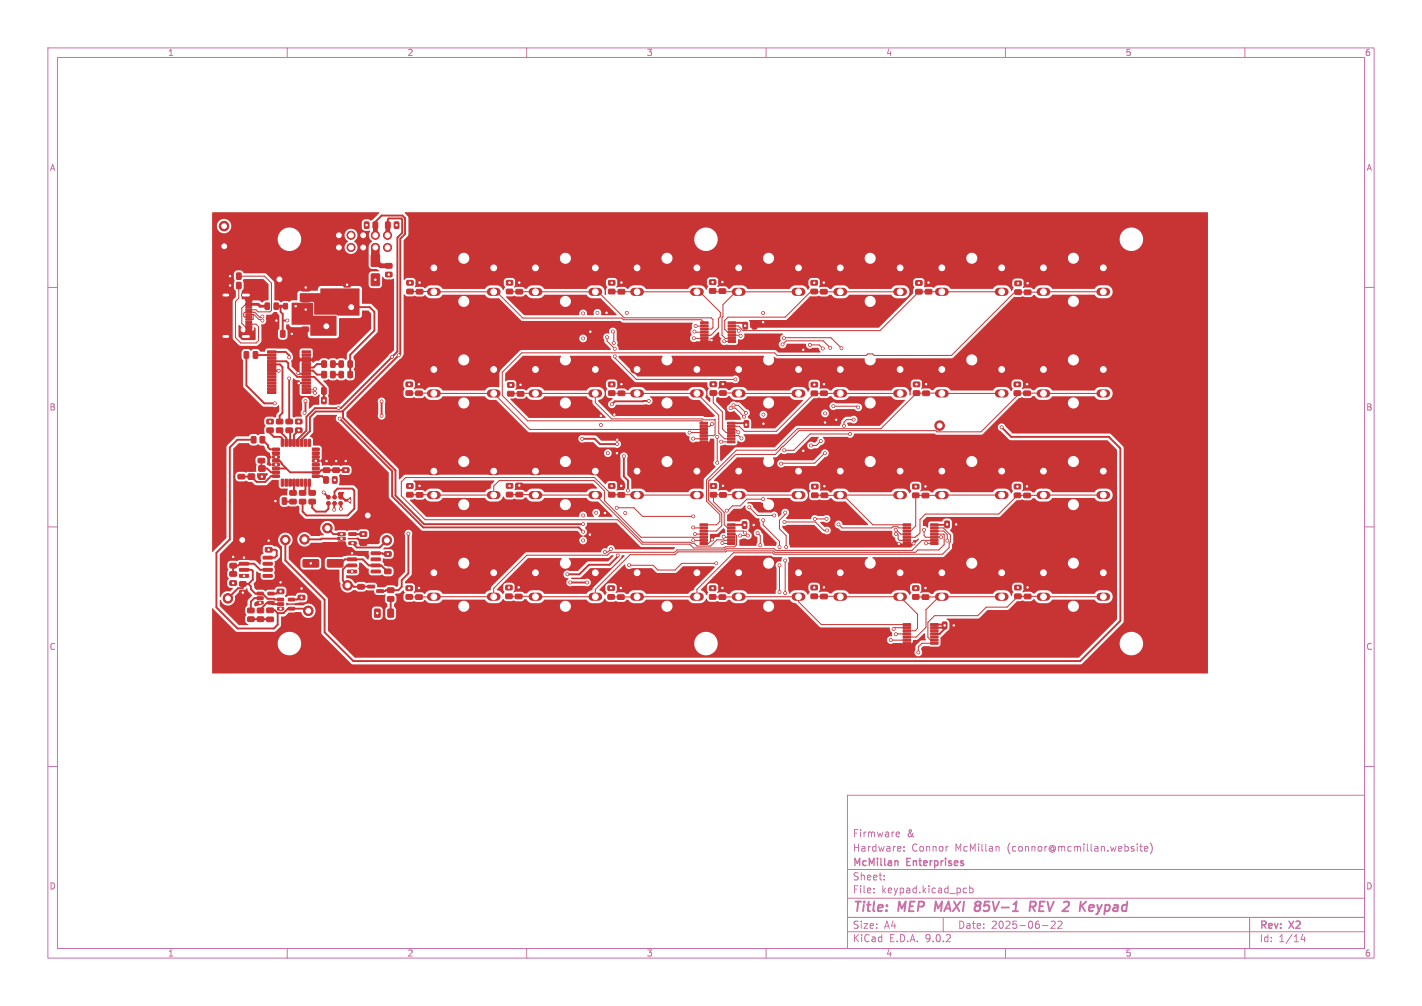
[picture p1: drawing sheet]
<svg xmlns="http://www.w3.org/2000/svg" width="297mm" height="210mm" viewBox="0 0 297 210" stroke-linecap="round" stroke-linejoin="round" font-family="sans-serif">
<defs><g id="words">
<g font-size="2.8" fill="#c872ab">
<text x="178" y="190.9">Title:</text>
<text x="187.7" y="190.9">MEP</text>
<text x="196.1" y="190.9">MAXI</text>
<text x="205.3" y="190.9">85V-1</text>
<text x="217.5" y="190.9">REV 2</text>
<text x="229.6" y="190.9">Keypad</text>
</g>
<g font-size="2.1" fill="#c872ab">
<text x="178" y="178">Hardware:</text>
<text x="178" y="175">Firmware</text>
<text x="189.4" y="175">&amp;</text>
<text x="190.4" y="178">Connor</text>
<text x="199.5" y="178">McMillan</text>
<text x="210.5" y="178">(connor@mcmillan.website)</text>
<text x="178" y="184">Sheet:</text>
<text x="178" y="181.2">McMillan</text>
<text x="189.5" y="181.2">Enterprises</text>
<text x="178" y="186.7">File:</text>
<text x="184.1" y="186.7">keypad.kicad_pcb</text>
<text x="178" y="196.9">KiCad</text>
<text x="178" y="194.1">Size:</text>
<text x="184.7" y="194.1">A4</text>
<text x="185.7" y="196.9">E.D.A.</text>
<text x="193.3" y="196.9">9.0.2</text>
<text x="200" y="194.1">Date:</text>
<text x="207" y="194.1">2025-06-22</text>
<text x="263" y="194.3">Rev:</text>
<text x="263" y="196.9">Id:</text>
<text x="267.1" y="196.9">1/14</text>
<text x="269.4" y="194.3">X2</text>
</g>
<g font-size="1.8" fill="#c872ab">
<text x="35" y="11.9">1</text>
<text x="85" y="11.9">2</text>
<text x="135" y="11.9">3</text>
<text x="185" y="11.9">4</text>
<text x="235" y="11.9">5</text>
<text x="285" y="11.9">6</text>
<text x="10.3" y="35.9">A</text>
<text x="285.4" y="35.9">A</text>
<text x="10.3" y="85.9">B</text>
<text x="285.3" y="85.9">B</text>
<text x="10.3" y="135.9">C</text>
<text x="285.3" y="135.9">C</text>
<text x="10.3" y="185.9">D</text>
<text x="285.3" y="185.9">D</text>
<text x="35" y="199.9">1</text>
<text x="85" y="199.9">2</text>
<text x="135" y="199.9">3</text>
<text x="185" y="199.9">4</text>
<text x="235" y="199.9">5</text>
<text x="285" y="199.9">6</text>
</g>
</g></defs>
<g fill="none" stroke="#c872ab" stroke-width=".21">
<path d="M10 10h277v190h-277zM12 12h273v186h-273zM60 10v2M110 10v2M160 10v2M210 10v2M260 10v2M10 60h2M285 60h2M10 110h2M285 110h2M10 160h2"/>
<path d="M177 166h108v32h-108zM187.2 174.6h.6M187.2 173.8l.5-.1 .2 .4-.7 .1M188.8 177.6v.1M188.8 176.8v.1M197.9 176.7h.1M208.2 176.7l.5 .2v.8M237.5 176.2v.1M237.5 176.7v1M238 176.7h.6M238.2 176.2v1.3l.4 .2M239 177.2l.7-.1v-.3l-.5-.1-.2 .2 .1 .7h.6"/>
<path d="M240.2 176a1.72 1.72 0 0 1 0 2.3M285 160h2M60 198v2M110 198v2M160 198v2M177 194.5h108M177 191.5h108M177 187.5h108M177 181.5h108M182.5 186.3v.1M182.5 185.5v.1M184.7 183.6v.1"/>
<path d="M184.7 182.8v.1M197 191.5v3M201.3 186.3h.6M201.3 185.5h.6M202.5 185.5l.5-.1 .2 .3-.1 .6h-.6M202.5 184.9v1.5M210 198v2M217.7 193.2h1.2M219.5 192.4l.6-.1 .3 .4-.9 1.1h.9M221 192.4l.5-.1 .3 .4-.9 1.1h.9M260 198v2M261 191.5v6.5"/>
<path d="M272.1 195l-.4 1.1h1M272.5 195.6v1"/>
</g>
<path d="M195.5 188.2l-.3 2M204 189.1h.4M204.1 188.2h.4M204.4 189.1l.2 .1M204.6 190l-.3 .2M204.6 189l-.2 .1M215.1 189.3h.8l.3-.2a.51 .51 0 0 0-.2-.9h-.7l-.3 2M215.6 189.3l.6 .9M227.8 188.9l.6 .1 .1 .4-1 .1M228.3 190.1l-.6 .1" fill="none" stroke="#c872ab" stroke-width=".4"/>
<path d="M187.3 179.7l.3 .2v.8" fill="none" stroke="#c872ab" stroke-width=".3"/>
<g fill="#c83434" stroke="#c83434" stroke-width=".21">
<path d="M60.5 69h.7l.2 .1 .1 1.1-.2 .2h-.6l-.2-.1z"/>
<path d="M58.6 69h.7l.2 .1 .1 1.1-.2 .2h-.6l-.2-.1z"/>
<path d="M63.1 68.3h1.2l.2 .2v.6l-.3 .1h-1l-.2-.2z"/>
<path d="M63.1 66.4h1.2l.2 .2v.6l-.3 .1h-1l-.2-.2z"/>
<path d="M71.8 59h1.3l.1 .2v.6l-.2 .1h-1.1l-.1-.2z"/>
<path d="M71.8 60.9h1.3l.1 .2v.6l-.2 .1h-1.1l-.1-.2z"/>
<path d="M51.3 62.4h1.3v.6h-1.3z"/>
<path d="M51.3 63.2h1.3v.6h-1.3z"/>
<path d="M51.3 64h1.3v.3h-1.3z"/>
<path d="M51.3 65h1.3v.3h-1.3z"/>
<path d="M51.3 66.5h1.3v.3h-1.3z"/>
<path d="M51.3 67.5h1.3v.3h-1.3z"/>
<path d="M51.3 68h1.3v.6h-1.3z"/>
<path d="M51.3 68.8h1.3v.6h-1.3z"/>
<path d="M51.3 67h1.3v.3h-1.3z"/>
<path d="M51.3 66h1.3v.3h-1.3z"/>
<path d="M51.3 65.5h1.3v.3h-1.3z"/>
<path d="M51.3 64.5h1.3v.3h-1.3z"/>
<path d="M61.4 63.4l.6-.1 .2 .2v.8l-.1 .2-.8-.1z"/>
<path d="M59.3 63.4l.6-.1 .2 .2v.8l-.2 .2-.7-.1z"/>
<path d="M57.3 63.3l.6-.1 .3 .2v1l-.2 .2h-.5l-.3-.1z"/>
<path d="M55.4 63.3l.7-.1 .2 .2v1l-.1 .2h-.6l-.2-.1z"/>
<path d="M49.4 57h.7l.3 .1v1l-.2 .2-.6 .1-.2-.2z"/>
<path d="M47.6 57h.7l.2 .1 .1 1-.2 .2-.6 .1-.2-.2z"/>
<path d="M49.4 59l.7-.1 .3 .2v1l-.2 .2h-.6l-.2-.2z"/>
<path d="M47.6 59l.7-.1 .2 .2 .1 1-.2 .2h-.6l-.2-.2z"/>
<path d="M63 63.9h1.7l.2 .3-.1 1-.3 .2-1.5-.1-.1-.3v-.9z"/>
<path d="M69.3 60.6l.3-.2h1.1l.4 .3 .1 3-.3 .5h-1.3l-.4-.2v-3.1z"/>
<path d="M63 61.6h1.7l.2 .3-.1 1-.3 .2-1.5-.1-.1-.3v-.9z"/>
<path d="M63 59.3h1.7l.2 .3-.1 1-.3 .2-1.5-.1-.1-.3v-.9z"/>
<path d="M67.2 75.4l.7-.1 .3 .2v1l-.2 .2h-.6l-.2-.2z"/>
<path d="M69.1 75.4l.7-.1 .2 .2v1l-.1 .2h-.7l-.2-.2z"/>
<path d="M63.1 73.2h1.7v.5h-1.7z"/>
<path d="M63.1 73.9h1.7v.4h-1.7z"/>
<path d="M63.1 74.5h1.7v.5h-1.7z"/>
<path d="M63.1 75.2h1.7v.4h-1.7z"/>
<path d="M63.1 75.8h1.7v.5h-1.7z"/>
<path d="M63.1 76.5h1.7v.4h-1.7z"/>
<path d="M63.1 77.1h1.7v.5h-1.7z"/>
<path d="M63.1 77.8h1.7v.4h-1.7z"/>
<path d="M63.1 78.4h1.7v.5h-1.7z"/>
<path d="M63.1 79.1h1.7v.4h-1.7z"/>
<path d="M63.1 79.7h1.7v.5h-1.7z"/>
<path d="M63.1 80.4h1.7v.4h-1.7z"/>
<path d="M63.1 81h1.7v.5h-1.7z"/>
<path d="M63.1 81.7h1.7v.4h-1.7z"/>
<path d="M55.9 81.7h1.7v.4h-1.7z"/>
<path d="M55.9 81h1.7v.5h-1.7z"/>
<path d="M55.9 80.4h1.7v.4h-1.7z"/>
<path d="M55.9 79.7h1.7v.5h-1.7z"/>
<path d="M55.9 79.1h1.7v.4h-1.7z"/>
<path d="M55.9 78.4h1.7v.5h-1.7z"/>
<path d="M55.9 77.8h1.7v.4h-1.7z"/>
<path d="M55.9 77.1h1.7v.5h-1.7z"/>
<path d="M55.9 76.5h1.7v.4h-1.7z"/>
<path d="M55.9 75.8h1.7v.5h-1.7z"/>
<path d="M55.9 75.2h1.7v.4h-1.7z"/>
<path d="M55.9 74.5h1.7v.5h-1.7z"/>
<path d="M55.9 73.9h1.7v.4h-1.7z"/>
<path d="M55.9 73.2h1.7v.5h-1.7z"/>
<path d="M51 73.4h.7l.2 .1 .1 1.1-.2 .2h-.6l-.2-.1z"/>
<path d="M52.9 73.4h.7l.2 .1 .1 1.1-.2 .2h-.6l-.2-.1z"/>
<path d="M69.1 82.9h.7l.2 .1v1.1l-.1 .2h-.6l-.2-.1z"/>
<path d="M67.2 82.9h.7l.2 .1v1.1l-.1 .2h-.6l-.2-.1z"/>
<path d="M69.1 80.9h.7l.2 .1v1.1l-.1 .2h-.6l-.2-.1z"/>
<path d="M67.2 80.9h.7l.2 .1v1.1l-.1 .2h-.6l-.2-.1z"/>
<path d="M72.7 77.6l.7-.1 .2 .2v1l-.1 .2h-.6l-.2-.2z"/>
<path d="M70.8 77.6l.7-.1 .2 .2v1l-.1 .2h-.6l-.2-.2z"/>
<path d="M72.7 75.4l.7-.1 .2 .2v1l-.1 .2h-.6l-.2-.2z"/>
<path d="M70.8 75.4l.7-.1 .2 .2v1l-.1 .2h-.6l-.2-.2z"/>
<path d="M67.2 77.6l.7-.1 .3 .2v1l-.2 .2h-.6l-.2-.2z"/>
<path d="M69.1 77.6l.7-.1 .2 .2v1l-.1 .2h-.7l-.2-.2z"/>
<path d="M48.1 115.8h1.1l.2 .2v.6l-.3 .2-1-.1-.1-.2z"/>
<path d="M48.1 117.6h1.1l.2 .2v.6l-.3 .2h-1l-.1-.3z"/>
<path d="M55 116.2l1.8-.1 .1 .5-1.9 .1z"/>
<path d="M55 117.4h1.8l.1 .5-1.9 .1z"/>
<path d="M55 118.7h1.8l.1 .5h-1.9z"/>
<path d="M55 120l1.8-.1 .1 .5-1.9 .1z"/>
<path d="M50 120l1.8-.1 .1 .5-1.8 .1z"/>
<path d="M50 118.7h1.8l.1 .5h-1.8z"/>
<path d="M50 117.4h1.8l.1 .5-1.8 .1z"/>
<path d="M50 116.2l1.8-.1 .1 .5-1.8 .1z"/>
<path d="M55.5 112.4h1.2l.1 .2v.6l-.2 .2-1.1-.1-.1-.2z"/>
<path d="M55.5 114.3h1.2l.1 .2v.6l-.2 .2-1.1-.1-.1-.2z"/>
<path d="M48 119.4l1.3-.1 .1 .3v.6l-.2 .1h-1.1l-.1-.2z"/>
<path d="M48 121.3l1.3-.1 .1 .3v.6l-.2 .1h-1.1l-.1-.2z"/>
<path d="M57.9 121.1h1.3l.1 .2v.6l-.2 .2-1.1-.1-.1-.2z"/>
<path d="M57.9 123h1.3l.1 .2v.6l-.2 .2-1.1-.1-.1-.2z"/>
<path d="M62.3 122.4h1.3l.1 .2v.6l-.2 .1h-1.1l-.1-.2z"/>
<path d="M62.3 124.3h1.3l.1 .2v.6l-.2 .1h-1.1l-.1-.2z"/>
<path d="M50.1 123.3l1.2-.1 .1 .3v.6l-.2 .1h-1l-.2-.2z"/>
<path d="M50.1 121.5l1.2-.1 .1 .2v.7l-.2 .1h-1l-.2-.2z"/>
<path d="M53.8 128.8h1.1l.2 .2v.6l-.3 .2h-.9l-.2-.3z"/>
<path d="M53.8 127l1.1-.1 .2 .3v.6l-.3 .2-.9-.1-.2-.2z"/>
<path d="M51.8 128.8h1.1l.2 .2v.6l-.3 .2h-.9l-.2-.3z"/>
<path d="M51.8 127l1.1-.1 .2 .3v.6l-.3 .2-.9-.1-.2-.2z"/>
<path d="M60.3 124.9h1.1l.1 .5-1.2 .1z"/>
<path d="M60.3 126.8h1.1l.1 .5-1.2 .1z"/>
<path d="M58 126.8h1.2l.1 .5-1.3 .1z"/>
<path d="M58 125.9l1.2-.1 .1 .5-1.3 .1z"/>
<path d="M58 124.9h1.2l.1 .5-1.3 .1z"/>
<path d="M56 123.7l1.2-.1 .1 .5-1.3 .1z"/>
<path d="M56 125.6l1.2-.1 .1 .5-1.3 .1z"/>
<path d="M53.7 125.6l1.2-.1 .1 .5-1.2 .1z"/>
<path d="M53.7 124.6h1.2l.1 .5-1.2 .1z"/>
<path d="M53.7 123.7l1.2-.1 .1 .5-1.2 .1z"/>
<path d="M55.7 127l1.3-.1 .1 .3v.5l-.2 .2h-1.1l-.1-.2z"/>
<path d="M55.7 128.9l1.3-.1 .1 .3v.5l-.2 .2h-1.1l-.1-.2z"/>
<path d="M54.1 99h1.2v1h-1.2z"/>
<path d="M51.9 99h1.2v1h-1.2z"/>
<path d="M51.9 97.3h1.2v1h-1.2z"/>
<path d="M54.1 97.3h1.2v1h-1.2z"/>
<path d="M56.9 93.6l1.4-.1 .1 .5-1.4 .1z"/>
<path d="M56.9 94.4l1.4-.1 .1 .5-1.4 .1z"/>
<path d="M56.9 95.2l1.4-.1 .1 .5-1.4 .1z"/>
<path d="M56.9 96l1.4-.1 .1 .5-1.4 .1z"/>
<path d="M56.9 96.8l1.4-.1 .1 .5-1.4 .1z"/>
<path d="M56.9 97.6l1.4-.1 .1 .5-1.4 .1z"/>
<path d="M56.9 98.4l1.4-.1 .1 .5-1.4 .1z"/>
<path d="M56.9 99.2l1.4-.1 .1 .5-1.4 .1z"/>
<path d="M58.8 100.1h.5l-.1 1.4-.5-.1z"/>
<path d="M59.6 100.1h.5l-.1 1.4-.5-.1z"/>
<path d="M60.4 100.1h.5l-.1 1.4-.5-.1z"/>
<path d="M61.2 100.1h.5l-.1 1.4-.5-.1z"/>
<path d="M62 100.1h.5l-.1 1.4-.5-.1z"/>
<path d="M62.8 100.1h.5l-.1 1.4-.5-.1z"/>
<path d="M63.6 100.1h.5l-.1 1.4-.5-.1z"/>
<path d="M64.4 100.1h.5l-.1 1.4-.5-.1z"/>
<path d="M65.3 99.2l1.3-.1 .1 .5-1.4 .1z"/>
<path d="M65.3 98.4l1.3-.1 .1 .5-1.4 .1z"/>
<path d="M65.3 97.6l1.3-.1 .1 .5-1.4 .1z"/>
<path d="M65.3 96.8l1.3-.1 .1 .5-1.4 .1z"/>
<path d="M65.3 96l1.3-.1 .1 .5-1.4 .1z"/>
<path d="M65.3 95.2l1.3-.1 .1 .5-1.4 .1z"/>
<path d="M65.3 94.4l1.3-.1 .1 .5-1.4 .1z"/>
<path d="M65.3 93.6l1.3-.1 .1 .5-1.4 .1z"/>
<path d="M64.4 91.7l.5 .1-.1 1.4-.5-.1z"/>
<path d="M63.6 91.7l.5 .1-.1 1.4-.5-.1z"/>
<path d="M62.8 91.7l.5 .1-.1 1.4-.5-.1z"/>
<path d="M62 91.7l.5 .1-.1 1.4-.5-.1z"/>
<path d="M61.2 91.7l.5 .1-.1 1.4-.5-.1z"/>
<path d="M60.4 91.7l.5 .1-.1 1.4-.5-.1z"/>
<path d="M59.6 91.7l.5 .1-.1 1.4-.5-.1z"/>
<path d="M58.8 91.7l.5 .1-.1 1.4-.5-.1z"/>
<path d="M54.4 91.2l.7-.1 .2 .2v1l-.1 .2h-.7l-.2-.2z"/>
<path d="M52.5 91.2l.7-.1 .3 .2v1l-.2 .2h-.6l-.2-.2z"/>
<path d="M55.8 87.6l1.1-.1 .2 .2v.7l-.2 .1h-1l-.2-.2z"/>
<path d="M55.8 89.4l1.1-.1 .2 .3v.6l-.2 .1h-1l-.2-.2z"/>
<path d="M57.8 87.6l1.1-.1 .2 .2v.7l-.3 .1h-.9l-.2-.2z"/>
<path d="M57.8 89.4l1.1-.1 .2 .3v.6l-.3 .1h-.9l-.2-.2z"/>
<path d="M59.8 87.6l1.1-.1 .2 .2v.7l-.2 .1h-1l-.2-.2z"/>
<path d="M59.8 89.4l1.1-.1 .2 .3v.6l-.2 .1h-1l-.2-.2z"/>
<path d="M67.6 99.6l.7-.1 .3 .2v1l-.2 .2h-.6l-.2-.2z"/>
<path d="M69.5 99.6l.7-.1 .2 .2v1l-.1 .2h-.7l-.2-.2z"/>
<path d="M64.6 102.4h1.1l.2 .2v.6l-.3 .2h-.9l-.2-.2z"/>
<path d="M64.6 104.3l1.1-.1 .2 .3v.6l-.3 .1h-.9l-.2-.2z"/>
<path d="M62.6 102.4h1.1l.2 .2v.6l-.3 .2h-.9l-.2-.2z"/>
<path d="M62.6 104.3l1.1-.1 .2 .3v.6l-.3 .1h-.9l-.2-.2z"/>
<path d="M61.8 89.4l1.1-.1 .2 .3v.6l-.3 .1h-.9l-.2-.2z"/>
<path d="M61.8 87.6l1.1-.1 .2 .2v.7l-.3 .1h-.9l-.2-.2z"/>
<path d="M60.6 102.4h1.1l.2 .2v.6l-.2 .2h-1l-.2-.2z"/>
<path d="M60.6 104.3l1.1-.1 .2 .3v.6l-.2 .1h-1l-.2-.2z"/>
<path d="M80.6 55h1.1l.2 .2v.6l-.2 .2h-1l-.2-.2z"/>
<path d="M80.6 56.9l1.1-.1 .2 .3v.6l-.2 .1h-1l-.2-.2z"/>
<path d="M80.6 46.4l.7-.1 .2 .2v1l-.1 .2h-.7l-.2-.2z"/>
<path d="M82.4 46.4l.7-.1 .2 .2v1l-.1 .2h-.6l-.3-.2z"/>
<path d="M76.1 46.4l.7-.1 .3 .2v1l-.2 .2h-.6l-.2-.2z"/>
<path d="M78 46.4l.7-.1 .2 .2v1l-.1 .2h-.7l-.2-.2z"/>
<path d="M57.1 104l.7-.1 .2 .2v1l-.1 .2h-.6l-.2-.2z"/>
<path d="M59 104l.6-.1 .3 .2v1l-.2 .2h-.5l-.3-.2z"/>
<path d="M77.6 57.2h1.6v2.4h-1.6z"/>
<path d="M77.6 53.2h1.6v2.4h-1.6z"/>
<path d="M49.7 99.1l1.3-.1 .1 .3v.5l-.2 .2h-1.1l-.1-.2z"/>
<path d="M49.7 97.2l1.3-.1 .1 .3v.5l-.2 .2h-1.1l-.1-.2z"/>
<path d="M53.9 95.7h1.3l.1 .2v.6l-.2 .2-1.1-.1-.1-.2z"/>
<path d="M53.9 93.8h1.3l.1 .2v.6l-.2 .2-1.1-.1-.1-.2z"/>
<path d="M67.5 97.7h1.3l.1 .2v.6l-.2 .2-1.1-.1-.1-.2z"/>
<path d="M67.5 95.8h1.3l.1 .2v.6l-.2 .2-1.1-.1-.1-.2z"/>
<path d="M71.5 97.7h1.3l.1 .2v.6l-.2 .2-1.1-.1-.1-.2z"/>
<path d="M71.5 95.8h1.3l.1 .2v.6l-.2 .2-1.1-.1-.1-.2z"/>
<path d="M69.5 97.7h1.3l.1 .2v.6l-.2 .2-1.1-.1-.1-.2z"/>
<path d="M69.5 95.8h1.3l.1 .2v.6l-.2 .2-1.1-.1-.1-.2z"/>
<path d="M214 124.1l1.2-.1 .2 .3-.1 .6-.2 .1h-1l-.2-.2z"/>
<path d="M214 122.2l1.2-.1 .2 .3-.1 .6-.2 .1h-1l-.2-.2z"/>
<path d="M148.2 122.3h1.2l.1 .2v.6l-.2 .2h-1l-.2-.3z"/>
<path d="M148.2 124.2l1.2-.1 .1 .2v.7l-.2 .1h-1l-.2-.2z"/>
<path d="M72.6 115.2h1.8l.1 .5-1.9 .1z"/>
<path d="M72.6 116.5h1.8l.1 .5-1.9 .1z"/>
<path d="M72.6 117.8l1.8-.1 .1 .5-1.9 .1z"/>
<path d="M72.6 119h1.8l.1 .5-1.9 .1z"/>
<path d="M77.5 119h1.9v.5l-1.8 .1z"/>
<path d="M77.5 117.8l1.9-.1v.5l-1.8 .1z"/>
<path d="M77.5 116.5h1.9v.5l-1.8 .1z"/>
<path d="M77.5 115.2h1.9v.5l-1.8 .1z"/>
<path d="M213.9 81.7l1.2-.1 .1 .3v.5l-.2 .2h-1.1l-.1-.2z"/>
<path d="M213.9 79.8l1.2-.1 .1 .3v.5l-.2 .2h-1.1l-.1-.2z"/>
<path d="M105.8 58.6l1.2-.1 .1 .3v.6l-.2 .1h-1l-.2-.2z"/>
<path d="M105.8 60.4h1.2l.1 .2v.6l-.2 .2-1-.1-.2-.2z"/>
<path d="M196.9 129.9l.6-.1 .3 .2v1l-.2 .3h-.6l-.2-.2z"/>
<path d="M198.8 129.9l.6-.1 .3 .2v1l-.2 .3h-.6l-.2-.2z"/>
<path d="M212 122.2h1.1l.2 .2v.6l-.3 .2h-.9l-.2-.3z"/>
<path d="M212 124h1.1l.2 .2v.6l-.3 .2h-.9l-.2-.3z"/>
<path d="M105.8 101l1.2-.1 .1 .3v.6l-.2 .1h-1l-.2-.2z"/>
<path d="M105.8 102.8h1.2l.1 .2v.6l-.2 .2-1-.1-.2-.2z"/>
<path d="M129 124.2h1.2l.2 .2v.6l-.3 .1h-1l-.2-.2z"/>
<path d="M129 122.3h1.2l.2 .2v.6l-.3 .1h-1l-.2-.2z"/>
<path d="M150.2 124.2h1.2l.2 .2v.6l-.2 .1h-1.1l-.1-.2z"/>
<path d="M150.2 122.3h1.2l.2 .2v.6l-.2 .1h-1.1l-.1-.2z"/>
<path d="M211.8 79.8l1.2-.1 .2 .3v.6l-.3 .2-1-.1-.1-.2z"/>
<path d="M211.8 81.6h1.2l.2 .2v.6l-.3 .2h-1l-.1-.3z"/>
<path d="M127 122.3h1.2l.1 .2v.6l-.2 .2h-1l-.2-.3z"/>
<path d="M127 124.2l1.2-.1 .1 .2v.7l-.2 .1h-1l-.2-.2z"/>
<path d="M129.1 102.9l1.2-.1 .2 .3v.6l-.3 .1h-1l-.2-.2z"/>
<path d="M129.1 101l1.2-.1 .2 .3v.6l-.3 .1h-1l-.2-.2z"/>
<path d="M85 58.6l1.2-.1 .1 .3v.6l-.2 .1h-1l-.2-.2z"/>
<path d="M85 60.4h1.2l.1 .2v.6l-.2 .2-1-.1-.2-.2z"/>
<path d="M150.2 60.3h1.2l.2 .2v.6l-.2 .2-1.1-.1-.1-.2z"/>
<path d="M150.2 58.4h1.2l.2 .2v.6l-.2 .2-1.1-.1-.1-.2z"/>
<path d="M107.7 124.1l1.2-.1 .2 .3-.1 .6-.2 .1h-1l-.2-.2z"/>
<path d="M107.7 122.2l1.2-.1 .2 .3-.1 .6-.2 .1h-1l-.2-.2z"/>
<path d="M211.9 101.1h1.1l.2 .2v.6l-.2 .2h-1l-.2-.3z"/>
<path d="M211.9 103l1.1-.1 .2 .2v.7l-.2 .1h-1l-.2-.2z"/>
<path d="M84.8 122.3h1.2l.2 .2v.6l-.3 .2h-1l-.1-.3z"/>
<path d="M84.8 124.2l1.2-.1 .2 .2v.7l-.3 .1h-1l-.1-.2z"/>
<path d="M84.8 79.8l1.2-.1 .2 .3v.6l-.3 .2-1-.1-.1-.2z"/>
<path d="M84.8 81.6h1.2l.2 .2v.6l-.3 .2h-1l-.1-.3z"/>
<path d="M193.3 60.5l1.2-.1 .2 .2-.1 .6-.2 .2h-1l-.2-.3z"/>
<path d="M193.3 58.6l1.2-.1 .2 .2-.1 .6-.2 .2h-1l-.2-.3z"/>
<path d="M214 60.6l1.2-.1 .2 .3-.1 .6-.2 .1h-1l-.2-.2z"/>
<path d="M214 58.7l1.2-.1 .2 .3-.1 .6-.2 .1h-1l-.2-.2z"/>
<path d="M192.6 124.2h1.3l.1 .2v.6l-.2 .1h-1.1l-.1-.2z"/>
<path d="M192.6 122.3h1.3l.1 .2v.6l-.2 .1h-1.1l-.1-.2z"/>
<path d="M171.4 124.1l1.3-.1 .1 .3v.6l-.2 .1h-1.1l-.1-.2z"/>
<path d="M171.4 122.2l1.3-.1 .1 .3v.6l-.2 .1h-1.1l-.1-.2z"/>
<path d="M148.2 58.5l1.2-.1 .1 .2v.7l-.2 .1h-1l-.2-.2z"/>
<path d="M148.2 60.3l1.2-.1 .1 .3v.6l-.2 .1h-1l-.2-.2z"/>
<path d="M76.8 122.2h1.4l.1 .5h-1.4z"/>
<path d="M76.8 124.1h1.4l.1 .5h-1.4z"/>
<path d="M78.7 123.1h1.3l.1 .5-1.3 .1z"/>
<path d="M107.8 102.8h1.2l.2 .2v.6l-.3 .2-1-.1-.2-.2z"/>
<path d="M107.8 100.9h1.2l.2 .2v.6l-.3 .2-1-.1-.2-.2z"/>
<path d="M169.4 122.2h1.2l.2 .2-.1 .6-.2 .2h-1l-.1-.3z"/>
<path d="M169.4 124h1.2l.2 .2-.1 .6-.2 .2h-1l-.1-.3z"/>
<path d="M75.2 111.1l1.3-.1 .1 .2v.6l-.2 .2h-1.1l-.1-.3z"/>
<path d="M75.2 113l1.3-.1 .1 .2v.6l-.2 .2h-1.1l-.1-.3z"/>
<path d="M155.1 108.9h.7l.2 .1v1.1l-.1 .2h-.6l-.3-.1z"/>
<path d="M157 108.9h.7l.2 .1v1.1l-.1 .2h-.6l-.3-.1z"/>
<path d="M169.6 101.1h1.1l.2 .2v.6l-.3 .2h-1l-.1-.3z"/>
<path d="M169.6 103l1.1-.1 .2 .2v.7l-.3 .1h-1l-.1-.2z"/>
<path d="M85 101h1.1l.2 .2v.6l-.3 .2-.9-.1-.2-.2z"/>
<path d="M85 102.8h1.1l.2 .2v.6l-.3 .2h-.9l-.2-.3z"/>
<path d="M192.6 103h1.3l.1 .2v.6l-.2 .1h-1.1l-.1-.2z"/>
<path d="M192.6 101.1h1.3l.1 .2v.6l-.2 .1h-1.1l-.1-.2z"/>
<path d="M86.9 81.7l1.2-.1 .1 .3v.5l-.2 .2h-1.1l-.1-.2z"/>
<path d="M86.9 79.8l1.2-.1 .1 .3v.5l-.2 .2h-1.1l-.1-.2z"/>
<path d="M129.1 60.5l1.3-.1 .1 .2v.6l-.2 .2h-1.1l-.1-.3z"/>
<path d="M129.1 58.6l1.3-.1 .1 .2v.6l-.2 .2h-1.1l-.1-.3z"/>
<path d="M188.6 109.4h1.6v.3l-1.5 .1z"/>
<path d="M188.6 110h1.6v.4h-1.5z"/>
<path d="M188.6 110.7h1.6v.3l-1.5 .1z"/>
<path d="M188.6 111.3h1.6v.4h-1.5z"/>
<path d="M188.6 112h1.6v.3l-1.5 .1z"/>
<path d="M188.6 112.6h1.6v.4h-1.5z"/>
<path d="M188.6 113.3h1.6v.3l-1.5 .1z"/>
<path d="M194.4 113.3h1.5v.3l-1.5 .1z"/>
<path d="M194.4 112.6h1.5v.4h-1.5z"/>
<path d="M194.4 112h1.5v.3l-1.5 .1z"/>
<path d="M194.4 111.3h1.5v.4h-1.5z"/>
<path d="M194.4 110.7h1.5v.3l-1.5 .1z"/>
<path d="M194.4 110h1.5v.4h-1.5z"/>
<path d="M194.4 109.4h1.5v.3l-1.5 .1z"/>
<path d="M86.9 124.2h1.2l.1 .2v.6l-.2 .1h-1.1l-.1-.2z"/>
<path d="M86.9 122.3h1.2l.1 .2v.6l-.2 .1h-1.1l-.1-.2z"/>
<path d="M106.1 79.9h1.1l.2 .2v.6l-.3 .2h-1l-.1-.3z"/>
<path d="M106.1 81.8l1.1-.1 .2 .2v.7l-.3 .1h-1l-.1-.2z"/>
<path d="M80.3 115.2h1.3l.1 .2v.6l-.2 .2-1.1-.1-.1-.2z"/>
<path d="M80.3 117.1h1.3l.1 .2v.6l-.2 .2-1.1-.1-.1-.2z"/>
<path d="M171.5 103l1.3-.1 .1 .3v.5l-.2 .2h-1.1l-.1-.2z"/>
<path d="M171.5 101.1l1.3-.1 .1 .3v.5l-.2 .2h-1.1l-.1-.2z"/>
<path d="M63.3 116.9l3.1-.1 .2 .3v1.1l-.3 .2h-2.9l-.1-.2z"/>
<path d="M68.4 116.9l3.1-.1 .2 .3-.1 1.1-.2 .2h-2.9l-.2-.2z"/>
<path d="M70.6 111.2h1.4l.1 .5-1.5 .1z"/>
<path d="M70.6 112.2h1.4l.1 .5h-1.5z"/>
<path d="M70.6 113.1h1.4l.1 .5-1.5 .1z"/>
<path d="M72.9 113.1h1.4l.1 .5-1.5 .1z"/>
<path d="M72.9 111.2h1.4l.1 .5-1.5 .1z"/>
<path d="M129.1 81.7l1.3-.1 .1 .3v.5l-.2 .2h-1.1l-.1-.2z"/>
<path d="M129.1 79.8l1.3-.1 .1 .3v.5l-.2 .2h-1.1l-.1-.2z"/>
<path d="M146.2 109.4h1.5l.1 .3-1.6 .1z"/>
<path d="M146.2 110h1.5l.1 .4h-1.6z"/>
<path d="M146.2 110.7h1.5l.1 .3-1.6 .1z"/>
<path d="M146.2 111.3h1.5l.1 .4h-1.6z"/>
<path d="M146.2 112h1.5l.1 .3-1.6 .1z"/>
<path d="M146.2 112.6h1.5l.1 .4h-1.6z"/>
<path d="M146.2 113.3h1.5l.1 .3-1.6 .1z"/>
<path d="M152 113.3h1.5v.3l-1.5 .1z"/>
<path d="M152 112.6h1.5v.4h-1.5z"/>
<path d="M152 112h1.5v.3l-1.5 .1z"/>
<path d="M152 111.3h1.5v.4h-1.5z"/>
<path d="M152 110.7h1.5v.3l-1.5 .1z"/>
<path d="M152 110h1.5v.4h-1.5z"/>
<path d="M152 109.4h1.5v.3l-1.5 .1z"/>
<path d="M127.1 79.8l1.2-.1 .2 .3-.1 .6-.2 .2-1-.1-.1-.2z"/>
<path d="M127.1 81.6h1.2l.2 .2-.1 .6-.2 .2h-1l-.1-.3z"/>
<path d="M190.6 101.1h1.2l.2 .2-.1 .6-.2 .2h-1l-.1-.3z"/>
<path d="M190.6 103l1.2-.1 .2 .2-.1 .7-.2 .1h-1l-.1-.2z"/>
<path d="M171.4 81.7l1.3-.1 .1 .3v.5l-.2 .2h-1.1l-.1-.2z"/>
<path d="M171.4 79.8l1.3-.1 .1 .3v.5l-.2 .2h-1.1l-.1-.2z"/>
<path d="M87 60.5l1.2-.1 .2 .2-.1 .6-.2 .2h-1l-.2-.3z"/>
<path d="M87 58.6l1.2-.1 .2 .2-.1 .6-.2 .2h-1l-.2-.3z"/>
<path d="M171.4 60.5l1.2-.1 .2 .2v.6l-.3 .2h-1l-.2-.3z"/>
<path d="M171.4 58.6l1.2-.1 .2 .2v.6l-.3 .2h-1l-.2-.3z"/>
<path d="M146.2 88.2l1.5-.1 .1 .4h-1.6z"/>
<path d="M146.2 88.8h1.5l.1 .4h-1.6z"/>
<path d="M146.2 89.5l1.5-.1 .1 .4h-1.6z"/>
<path d="M146.2 90.1h1.5l.1 .4h-1.6z"/>
<path d="M146.2 90.8l1.5-.1 .1 .4h-1.6z"/>
<path d="M146.2 91.4h1.5l.1 .4h-1.6z"/>
<path d="M146.2 92.1l1.5-.1 .1 .4h-1.6z"/>
<path d="M152 92.1l1.5-.1v.4h-1.5z"/>
<path d="M152 91.4h1.5v.4h-1.5z"/>
<path d="M152 90.8l1.5-.1v.4h-1.5z"/>
<path d="M152 90.1h1.5v.4h-1.5z"/>
<path d="M152 89.5l1.5-.1v.4h-1.5z"/>
<path d="M152 88.8h1.5v.4h-1.5z"/>
<path d="M152 88.2l1.5-.1v.4h-1.5z"/>
<path d="M127.1 101h1.2l.2 .2-.1 .6-.2 .2-1-.1-.1-.2z"/>
<path d="M127.1 102.8h1.2l.2 .2-.1 .6-.2 .2h-1l-.1-.3z"/>
<path d="M169.5 79.9l1.1-.1 .2 .2v.6l-.3 .2h-1l-.1-.2z"/>
<path d="M169.5 81.7l1.1-.1 .2 .3v.6l-.3 .1h-1l-.1-.2z"/>
<path d="M190.6 122.3h1.2l.2 .2-.1 .6-.2 .2h-1l-.1-.3z"/>
<path d="M190.6 124.2l1.2-.1 .2 .2-.1 .7-.2 .1h-1l-.1-.2z"/>
<path d="M169.4 58.6l1.2-.1 .2 .3-.1 .6-.2 .1h-1l-.1-.2z"/>
<path d="M169.4 60.4h1.2l.2 .2-.1 .6-.2 .2-1-.1-.1-.2z"/>
<path d="M108.1 81.8l1.2-.1 .1 .3v.6l-.2 .1h-1.1l-.1-.2z"/>
<path d="M108.1 79.9l1.2-.1 .1 .3v.6l-.2 .1h-1.1l-.1-.2z"/>
<path d="M148.4 101h1.1l.2 .2v.6l-.2 .2-1-.1-.2-.2z"/>
<path d="M148.4 102.8h1.1l.2 .2v.6l-.2 .2h-1l-.2-.3z"/>
<path d="M81 122.8l1.1-.1 .2 .2v.7l-.2 .1h-1l-.2-.2z"/>
<path d="M81 124.6l1.1-.1 .2 .3v.6l-.2 .1h-1l-.2-.2z"/>
<path d="M192.8 81.7l1.2-.1 .1 .3v.5l-.2 .2h-1l-.2-.2z"/>
<path d="M192.8 79.8l1.2-.1 .1 .3v.5l-.2 .2h-1l-.2-.2z"/>
<path d="M155.5 87.9l.6-.1 .3 .1v1.1l-.2 .2h-.6l-.2-.1z"/>
<path d="M157.4 87.9l.6-.1 .3 .1v1.1l-.2 .2h-.6l-.2-.1z"/>
<path d="M148.3 79.8l1.2-.1 .2 .3v.6l-.3 .1h-1l-.1-.2z"/>
<path d="M148.3 81.6l1.2-.1 .2 .3v.6l-.3 .2-1-.1-.1-.2z"/>
<path d="M212 58.7h1.2l.1 .2v.6l-.2 .2h-1l-.2-.3z"/>
<path d="M212 60.5h1.2l.1 .2v.6l-.2 .2h-1l-.2-.3z"/>
<path d="M188.6 130.2h1.6v.4h-1.5z"/>
<path d="M188.6 130.8h1.6v.4h-1.5z"/>
<path d="M188.6 131.5h1.6v.4h-1.5z"/>
<path d="M188.6 132.1h1.6v.4h-1.5z"/>
<path d="M188.6 132.8h1.6v.4h-1.5z"/>
<path d="M188.6 133.4h1.6v.4h-1.5z"/>
<path d="M188.6 134.1h1.6v.4h-1.5z"/>
<path d="M194.4 134.1h1.5v.4h-1.5z"/>
<path d="M194.4 133.4h1.5v.4h-1.5z"/>
<path d="M194.4 132.8h1.5v.4h-1.5z"/>
<path d="M194.4 132.1h1.5v.4h-1.5z"/>
<path d="M194.4 131.5h1.5v.4h-1.5z"/>
<path d="M194.4 130.8h1.5v.4h-1.5z"/>
<path d="M194.4 130.2h1.5v.4h-1.5z"/>
<path d="M197.4 108.8l.7-.1 .2 .2v1l-.1 .3h-.6l-.3-.2z"/>
<path d="M199.3 108.8l.7-.1 .2 .2v1l-.1 .3h-.6l-.3-.2z"/>
<path d="M105.7 122.2h1.1l.2 .2v.6l-.3 .2h-.9l-.2-.3z"/>
<path d="M105.7 124h1.1l.2 .2v.6l-.3 .2h-.9l-.2-.3z"/>
<path d="M74.8 123.9l1.1-.1 .2 .3v.6l-.3 .1h-.9l-.2-.2z"/>
<path d="M74.8 122h1.1l.2 .2v.6l-.3 .2h-.9l-.2-.2z"/>
<path d="M150.4 102.9l1.2-.1 .1 .3v.6l-.2 .1h-1.1l-.1-.2z"/>
<path d="M150.4 101l1.2-.1 .1 .3v.6l-.2 .1h-1.1l-.1-.2z"/>
<path d="M146.3 67.2h1.6v.4h-1.5z"/>
<path d="M146.3 67.9l1.6-.1v.4h-1.5z"/>
<path d="M146.3 68.5h1.6v.4h-1.5z"/>
<path d="M146.3 69.2l1.6-.1v.4h-1.5z"/>
<path d="M146.3 69.8h1.6v.4h-1.5z"/>
<path d="M146.3 70.5l1.6-.1v.4h-1.5z"/>
<path d="M146.3 71.1h1.6v.4h-1.5z"/>
<path d="M152.1 71.1h1.5v.4h-1.5z"/>
<path d="M152.1 70.5l1.5-.1v.4h-1.5z"/>
<path d="M152.1 69.8h1.5v.4h-1.5z"/>
<path d="M152.1 69.2l1.5-.1v.4h-1.5z"/>
<path d="M152.1 68.5h1.5v.4h-1.5z"/>
<path d="M152.1 67.9l1.5-.1v.4h-1.5z"/>
<path d="M152.1 67.2h1.5v.4h-1.5z"/>
<path d="M127.1 58.6l1.2-.1 .2 .3-.1 .6-.2 .1h-1l-.1-.2z"/>
<path d="M127.1 60.4h1.2l.2 .2-.1 .6-.2 .2-1-.1-.1-.2z"/>
<path d="M213.9 103h1.2l.1 .2v.6l-.2 .1h-1.1l-.1-.2z"/>
<path d="M213.9 101.1h1.2l.1 .2v.6l-.2 .1h-1.1l-.1-.2z"/>
<path d="M107.8 60.5l1.2-.1 .2 .2v.6l-.3 .2h-1l-.2-.3z"/>
<path d="M107.8 58.6l1.2-.1 .2 .2v.6l-.3 .2h-1l-.2-.3z"/>
<path d="M155.2 67.3h.7l.2 .1 .1 1.1-.2 .2h-.6l-.2-.1z"/>
<path d="M157.1 67.3h.7l.2 .1 .1 1.1-.2 .2h-.6l-.2-.1z"/>
<path d="M80.4 118.8h1.1l.2 .2v.6l-.2 .2h-1l-.2-.2z"/>
<path d="M80.4 120.7l1.1-.1 .2 .3v.6l-.2 .1h-1l-.2-.2z"/>
<path d="M191.3 58.6h1.2l.1 .2v.6l-.2 .2h-1l-.2-.3z"/>
<path d="M191.3 60.5l1.2-.1 .1 .2v.7l-.2 .1h-1l-.2-.2z"/>
<path d="M150.3 81.6h1.2l.2 .2v.6l-.3 .2-1-.1-.2-.2z"/>
<path d="M150.3 79.7h1.2l.2 .2v.6l-.3 .2-1-.1-.2-.2z"/>
<path d="M190.8 79.8l1.2-.1 .1 .3v.6l-.2 .2-1-.1-.2-.2z"/>
<path d="M190.8 81.6h1.2l.1 .2v.6l-.2 .2h-1l-.2-.3z"/>
<path d="M81 127.2l1-.1 .2 .2v1.3l-.1 .3h-.9l-.2-.2z"/>
<path d="M78.2 127.2l1-.1 .2 .2v1.3l-.1 .3h-.9l-.2-.2z"/>
<path d="M87 102.9l1.2-.1 .2 .3-.1 .6-.2 .1h-1l-.2-.2z"/>
<path d="M87 101l1.2-.1 .2 .3-.1 .6-.2 .1h-1l-.2-.2z"/>
<path d="M70 48.3h1.6v1.6h-1.6z"/>
<circle cx="58.4" cy="58.3" r="1"/>
<circle cx="73.4" cy="64.1" r="1"/>
<circle cx="68.2" cy="68.1" r="1"/>
<circle cx="59.6" cy="112.7" r="1"/>
<circle cx="64.4" cy="127.5" r="1"/>
<circle cx="50.6" cy="112.7" r="1"/>
<circle cx="47.6" cy="124.9" r="1"/>
<circle cx="68.6" cy="105.1" r=".39"/>
<circle cx="68.6" cy="103.8" r=".39"/>
<circle cx="69.9" cy="105.1" r=".39"/>
<circle cx="69.9" cy="103.8" r=".39"/>
<circle cx="71.1" cy="105.1" r=".39"/>
<circle cx="71.1" cy="103.8" r=".39"/>
<circle cx="72.6" cy="122.2" r="1"/>
<circle cx="76.8" cy="107.6" r="1"/>
<circle cx="68.4" cy="110.2" r="1"/>
<circle cx="80.8" cy="112.8" r="1"/>
<circle cx="63.6" cy="112.6" r="1"/>
<circle cx="196.2" cy="88.8" r="1"/>
<circle cx="70.8" cy="51.7" r=".85"/>
<circle cx="73.3" cy="49.1" r=".85"/>
<circle cx="73.3" cy="51.7" r=".85"/>
<circle cx="75.9" cy="49.1" r=".85"/>
<circle cx="75.9" cy="51.7" r=".85"/>
<circle cx="78.4" cy="49.1" r=".85"/>
<circle cx="78.4" cy="51.7" r=".85"/>
<circle cx="80.9" cy="49.1" r=".85"/>
<circle cx="80.9" cy="51.7" r=".85"/>
<circle cx="46.8" cy="47.2" r="1"/>
<circle cx="46.8" cy="51.4" r="1"/>
<circle cx="209.2" cy="89.2" r=".3"/>
<circle cx="48" cy="59.6" r=".3"/>
<circle cx="48" cy="57.7" r=".3"/>
<circle cx="61.8" cy="63.9" r=".3"/>
<circle cx="63.9" cy="64.6" r=".3"/>
<circle cx="63.9" cy="60" r=".3"/>
<circle cx="72.5" cy="59.4" r=".3"/>
<circle cx="57.5" cy="104.6" r=".3"/>
<circle cx="72.2" cy="96.3" r=".3"/>
<circle cx="70.2" cy="96.3" r=".3"/>
<circle cx="68.2" cy="96.3" r=".3"/>
<circle cx="66" cy="96.2" r=".3"/>
<circle cx="57.6" cy="97" r=".3"/>
<circle cx="57.6" cy="95.4" r=".3"/>
<circle cx="62.4" cy="80" r=".3"/>
<circle cx="54.7" cy="99.5" r=".3"/>
<circle cx="73.5" cy="115.5" r=".3"/>
<circle cx="56.1" cy="112.9" r=".3"/>
<circle cx="51" cy="116.4" r=".3"/>
<circle cx="48.7" cy="116.3" r=".3"/>
<circle cx="63" cy="122.8" r=".3"/>
<circle cx="58.6" cy="121.6" r=".3"/>
<circle cx="50.7" cy="123.7" r=".3"/>
<circle cx="58.6" cy="127.1" r=".3"/>
<circle cx="54.3" cy="125.8" r=".3"/>
<circle cx="70.7" cy="85.2" r=".3"/>
<circle cx="79.7" cy="86.8" r=".3"/>
<circle cx="79.7" cy="83.8" r=".3"/>
<circle cx="85.3" cy="111.4" r=".3"/>
<circle cx="81.2" cy="57.3" r=".3"/>
<circle cx="78.4" cy="58.4" r=".3"/>
<circle cx="76.6" cy="47" r=".3"/>
<circle cx="82.8" cy="47" r=".3"/>
<circle cx="70.9" cy="87.4" r=".3"/>
<circle cx="121.8" cy="111" r=".3"/>
<circle cx="121.8" cy="109.4" r=".3"/>
<circle cx="81.9" cy="74.5" r=".3"/>
<circle cx="83.3" cy="74.2" r=".3"/>
<circle cx="71.3" cy="111.5" r=".3"/>
<circle cx="71.3" cy="112.4" r=".3"/>
<circle cx="122.6" cy="121.6" r=".3"/>
<circle cx="119.1" cy="121.6" r=".3"/>
<circle cx="62.3" cy="77.9" r=".3"/>
<circle cx="58.2" cy="77.4" r=".3"/>
<circle cx="73" cy="104.5" r=".3"/>
<circle cx="61" cy="69.7" r=".3"/>
<circle cx="57.7" cy="66.9" r=".3"/>
<circle cx="60" cy="66.9" r=".3"/>
<circle cx="54.8" cy="66.1" r=".3"/>
<circle cx="54.8" cy="66.9" r=".3"/>
<circle cx="63.6" cy="86.2" r=".3"/>
<circle cx="63.8" cy="83.8" r=".3"/>
<circle cx="57.4" cy="84.2" r=".3"/>
<circle cx="65.8" cy="82" r=".3"/>
<circle cx="65.8" cy="81.2" r=".3"/>
<circle cx="60.4" cy="79" r=".3"/>
<circle cx="60.4" cy="74.6" r=".3"/>
<circle cx="128.9" cy="92.7" r=".3"/>
<circle cx="121.6" cy="91.6" r=".3"/>
<circle cx="62.4" cy="88" r=".3"/>
<circle cx="56.4" cy="88" r=".3"/>
<circle cx="71.2" cy="106.2" r=".3"/>
<circle cx="62.4" cy="89.8" r=".3"/>
<circle cx="67.6" cy="102.8" r=".3"/>
<circle cx="69.8" cy="106.4" r=".3"/>
<circle cx="69.9" cy="100.2" r=".3"/>
<circle cx="67.6" cy="83.6" r=".3"/>
<circle cx="72.2" cy="98.1" r=".3"/>
<circle cx="63" cy="124.7" r=".3"/>
<circle cx="73.6" cy="113.4" r=".3"/>
<circle cx="73.5" cy="119.3" r=".3"/>
<circle cx="75.9" cy="111.5" r=".3"/>
<circle cx="51" cy="120.2" r=".3"/>
<circle cx="48.7" cy="121.7" r=".3"/>
<circle cx="56.1" cy="114.8" r=".3"/>
<circle cx="58.6" cy="123.5" r=".3"/>
<circle cx="78.8" cy="128" r=".3"/>
<circle cx="81" cy="115.7" r=".3"/>
<circle cx="64.9" cy="117.6" r=".3"/>
<circle cx="150.9" cy="58.9" r=".3"/>
<circle cx="128.9" cy="94.6" r=".3"/>
<circle cx="108.7" cy="80.3" r=".3"/>
<circle cx="199.7" cy="109.5" r=".3"/>
<circle cx="172.1" cy="59" r=".3"/>
<circle cx="193.9" cy="59" r=".3"/>
<circle cx="157.4" cy="109.6" r=".3"/>
<circle cx="172.3" cy="88.2" r=".3"/>
<circle cx="151" cy="101.4" r=".3"/>
<circle cx="108.5" cy="59" r=".3"/>
<circle cx="126.7" cy="65.3" r=".3"/>
<circle cx="187.7" cy="113.5" r=".3"/>
<circle cx="174.6" cy="87.6" r=".3"/>
<circle cx="193.3" cy="101.5" r=".3"/>
<circle cx="214.6" cy="122.6" r=".3"/>
<circle cx="87.5" cy="80.2" r=".3"/>
<circle cx="87.5" cy="122.7" r=".3"/>
<circle cx="172.2" cy="101.5" r=".3"/>
<circle cx="128.3" cy="86.5" r=".3"/>
<circle cx="193.4" cy="80.2" r=".3"/>
<circle cx="87.6" cy="59" r=".3"/>
<circle cx="159.5" cy="88.5" r=".3"/>
<circle cx="123.2" cy="111.6" r=".3"/>
<circle cx="129.8" cy="101.4" r=".3"/>
<circle cx="150.9" cy="122.7" r=".3"/>
<circle cx="126.4" cy="107.1" r=".3"/>
<circle cx="129.8" cy="59" r=".3"/>
<circle cx="193.3" cy="122.7" r=".3"/>
<circle cx="108.5" cy="101.4" r=".3"/>
<circle cx="125.5" cy="86.8" r=".3"/>
<circle cx="167.8" cy="94.1" r=".3"/>
<circle cx="214.5" cy="101.5" r=".3"/>
<circle cx="167.8" cy="73" r=".3"/>
<circle cx="129.8" cy="80.2" r=".3"/>
<circle cx="159.4" cy="67.2" r=".3"/>
<circle cx="148.6" cy="71" r=".3"/>
<circle cx="123.3" cy="69.3" r=".3"/>
<circle cx="172.1" cy="80.2" r=".3"/>
<circle cx="151" cy="80.2" r=".3"/>
<circle cx="199.2" cy="130.6" r=".3"/>
<circle cx="190.8" cy="113.5" r=".3"/>
<circle cx="214.5" cy="80.2" r=".3"/>
<circle cx="128.9" cy="91.8" r=".3"/>
<circle cx="172.1" cy="122.6" r=".3"/>
<circle cx="108.3" cy="122.6" r=".3"/>
<circle cx="214.6" cy="59.1" r=".3"/>
<circle cx="129.7" cy="122.7" r=".3"/>
<circle cx="148.8" cy="112.7" r=".3"/>
<circle cx="87.6" cy="101.4" r=".3"/>
<circle cx="127.6" cy="122.8" r=".3"/>
<circle cx="172.3" cy="86.3" r=".3"/>
<circle cx="155.5" cy="109.6" r=".3"/>
<circle cx="155.6" cy="68" r=".3"/>
<circle cx="106.3" cy="122.7" r=".3"/>
<circle cx="212.6" cy="122.7" r=".3"/>
<circle cx="170.1" cy="122.7" r=".3"/>
<circle cx="197.3" cy="130.6" r=".3"/>
<circle cx="130.6" cy="107.1" r=".3"/>
<circle cx="159.5" cy="86.6" r=".3"/>
<circle cx="170.1" cy="80.3" r=".3"/>
<circle cx="155.9" cy="88.7" r=".3"/>
<circle cx="212.5" cy="80.2" r=".3"/>
<circle cx="191.9" cy="59.1" r=".3"/>
<circle cx="106.4" cy="101.4" r=".3"/>
<circle cx="170.2" cy="101.6" r=".3"/>
<circle cx="121.8" cy="70.7" r=".3"/>
<circle cx="149" cy="80.2" r=".3"/>
<circle cx="149" cy="101.4" r=".3"/>
<circle cx="191.3" cy="122.8" r=".3"/>
<circle cx="124.5" cy="107" r=".3"/>
<circle cx="121.8" cy="65.4" r=".3"/>
<circle cx="130.9" cy="65.3" r=".3"/>
<circle cx="170.1" cy="59" r=".3"/>
<circle cx="127.8" cy="59" r=".3"/>
<circle cx="212.5" cy="101.6" r=".3"/>
<circle cx="191.4" cy="80.2" r=".3"/>
<circle cx="85.5" cy="122.8" r=".3"/>
<circle cx="212.6" cy="59.2" r=".3"/>
<circle cx="148.8" cy="122.8" r=".3"/>
<circle cx="106.4" cy="59" r=".3"/>
<circle cx="124.8" cy="65.3" r=".3"/>
<circle cx="85.6" cy="101.4" r=".3"/>
<circle cx="125.5" cy="88.7" r=".3"/>
<circle cx="127.8" cy="101.4" r=".3"/>
<circle cx="106.7" cy="80.4" r=".3"/>
<circle cx="127" cy="94.6" r=".3"/>
<circle cx="159.4" cy="65.3" r=".3"/>
<circle cx="197.8" cy="109.5" r=".3"/>
<circle cx="127.8" cy="80.2" r=".3"/>
<circle cx="191.3" cy="101.6" r=".3"/>
<circle cx="121.8" cy="107.6" r=".3"/>
<circle cx="121.8" cy="112.8" r=".3"/>
<circle cx="148.8" cy="58.9" r=".3"/>
<circle cx="85.6" cy="59" r=".3"/>
<circle cx="85.5" cy="80.2" r=".3"/>
<circle cx="131.1" cy="102.4" r=".3"/>
<circle cx="130.3" cy="95.3" r=".3"/>
<circle cx="127.8" cy="84.4" r=".3"/>
<circle cx="135.5" cy="83.7" r=".3"/>
<circle cx="118.5" cy="119.9" r=".3"/>
<circle cx="129" cy="116" r=".3"/>
<circle cx="193.4" cy="113.4" r=".3"/>
<circle cx="193" cy="110.6" r=".3"/>
<circle cx="196.6" cy="112.2" r=".3"/>
<circle cx="169.2" cy="72" r=".3"/>
<circle cx="171.9" cy="72.7" r=".3"/>
<circle cx="144.9" cy="70.6" r=".3"/>
<circle cx="145" cy="69.2" r=".3"/>
<circle cx="145.3" cy="68.1" r=".3"/>
<circle cx="144.8" cy="91.6" r=".3"/>
<circle cx="163.7" cy="70.6" r=".3"/>
<circle cx="175.8" cy="72.7" r=".3"/>
<circle cx="150.9" cy="113.4" r=".3"/>
<circle cx="144" cy="90.3" r=".3"/>
<circle cx="144.8" cy="112.8" r=".3"/>
<circle cx="126.8" cy="70.4" r=".3"/>
<circle cx="128.4" cy="74.4" r=".3"/>
<circle cx="153.6" cy="79.2" r=".3"/>
<circle cx="128.4" cy="72.8" r=".3"/>
<circle cx="173.4" cy="72.6" r=".3"/>
<circle cx="163.5" cy="71.9" r=".3"/>
<circle cx="150.6" cy="92.2" r=".3"/>
<circle cx="172.3" cy="94.6" r=".3"/>
<circle cx="163.2" cy="96.8" r=".3"/>
<circle cx="179.3" cy="85.1" r=".3"/>
<circle cx="169.4" cy="93" r=".3"/>
<circle cx="174" cy="84.8" r=".3"/>
<circle cx="171.4" cy="92.1" r=".3"/>
<circle cx="154.6" cy="111.8" r=".3"/>
<circle cx="156.2" cy="111.8" r=".3"/>
<circle cx="151.2" cy="112.1" r=".3"/>
<circle cx="153.2" cy="84.6" r=".3"/>
<circle cx="155.8" cy="86.2" r=".3"/>
<circle cx="151.3" cy="71.2" r=".3"/>
<circle cx="154.7" cy="70.1" r=".3"/>
<circle cx="163.8" cy="94" r=".3"/>
<circle cx="178.3" cy="87.6" r=".3"/>
<circle cx="177.6" cy="90.6" r=".3"/>
<circle cx="176.3" cy="88.9" r=".3"/>
<circle cx="154.2" cy="90.3" r=".3"/>
<circle cx="155.6" cy="111.2" r=".3"/>
<circle cx="149.8" cy="96.6" r=".3"/>
<circle cx="149.8" cy="91.2" r=".3"/>
<circle cx="154.9" cy="91.5" r=".3"/>
<circle cx="197.8" cy="112.8" r=".3"/>
<circle cx="162.8" cy="114.2" r=".3"/>
<circle cx="162.8" cy="118" r=".3"/>
<circle cx="159.4" cy="108.6" r=".3"/>
<circle cx="186.6" cy="131.3" r=".3"/>
<circle cx="162.8" cy="123.6" r=".3"/>
<circle cx="145.2" cy="111.5" r=".3"/>
<circle cx="128.2" cy="71.6" r=".3"/>
<circle cx="128" cy="69.2" r=".3"/>
<circle cx="144.8" cy="110.1" r=".3"/>
<circle cx="163.8" cy="109" r=".3"/>
<circle cx="187.1" cy="111.5" r=".3"/>
<circle cx="172.7" cy="110.7" r=".3"/>
<circle cx="154.3" cy="69" r=".3"/>
<circle cx="161.7" cy="107.6" r=".3"/>
<circle cx="175.1" cy="109.5" r=".3"/>
<circle cx="156.5" cy="105.9" r=".3"/>
<circle cx="152.6" cy="85.2" r=".3"/>
<circle cx="155.4" cy="87" r=".3"/>
<circle cx="187.1" cy="110.6" r=".3"/>
<circle cx="172.6" cy="108.3" r=".3"/>
<circle cx="170.2" cy="108.3" r=".3"/>
<circle cx="164" cy="123.8" r=".3"/>
<circle cx="164" cy="117" r=".3"/>
<circle cx="164" cy="107" r=".3"/>
<circle cx="164.2" cy="114.2" r=".3"/>
<circle cx="187.1" cy="132.4" r=".3"/>
<circle cx="148.7" cy="88.5" r=".3"/>
<circle cx="159.4" cy="104.2" r=".3"/>
<circle cx="151.8" cy="106.6" r=".3"/>
<circle cx="126.4" cy="115.2" r=".3"/>
<circle cx="186" cy="133.6" r=".3"/>
<circle cx="127.6" cy="114.6" r=".3"/>
<circle cx="128.8" cy="106" r=".3"/>
<circle cx="144.8" cy="107.8" r=".3"/>
<circle cx="158.8" cy="113.8" r=".3"/>
<circle cx="158.2" cy="111.3" r=".3"/>
<circle cx="191.8" cy="136.2" r=".3"/>
<circle cx="149.6" cy="117.6" r=".3"/>
<circle cx="131.4" cy="118" r=".3"/>
</g>
<path d="M78.4 54.4l1.1 1.1h1.7M78.4 47v2.1M81 47l-.1 2.1M46.8 70.2h.8M46.8 61.6h.8M50.8 70.2h1.1M50.8 61.6h1.1" fill="none" stroke="#c83434" stroke-width="1"/>
<g fill="none" stroke="#c83434" stroke-width="1.7">
<path d="M90 55.9h1.2M102.5 55.9h1.2M111.2 55.9h1.2M123.7 55.9h1.2M132.5 55.9h1.2M145 55.9h1.2M153.7 55.9h1.2M166.2 55.9h1.2M174.9 55.9h1.2M187.4 55.9h1.2M196.1 55.9h1.2M208.6 55.9h1.2"/>
<path d="M217.3 55.9h1.2M229.8 55.9h1.2M90 60.9h1.2M90 77.1h1.2M102.5 60.9h1.2M102.5 77.1h1.2M111.2 60.9h1.2M111.2 77.1h1.2M123.7 60.9h1.2M123.7 77.1h1.2M132.5 60.9h1.2M132.5 77.1h1.2"/>
<path d="M145 60.9h1.2M145 77.1h1.2M153.7 60.9h1.2M153.7 77.1h1.2M166.2 60.9h1.2M166.2 77.1h1.2M174.9 60.9h1.2M174.9 77.1h1.2M187.4 60.9h1.2M187.4 77.1h1.2M196.1 60.9h1.2M196.1 77.1h1.2"/>
<path d="M208.6 60.9h1.2M208.6 77.1h1.2M217.3 60.9h1.2M217.3 77.1h1.2M229.8 60.9h1.2M229.8 77.1h1.2M90 82.1h1.2M90 98.4h1.2M102.5 82.1h1.2M102.5 98.4h1.2M111.2 82.1h1.2M111.2 98.4h1.2"/>
<path d="M123.7 82.1h1.2M123.7 98.4h1.2M132.5 82.1h1.2M132.5 98.4h1.2M145 82.1h1.2M145 98.4h1.2M153.7 82.1h1.2M153.7 98.4h1.2M166.2 82.1h1.2M166.2 98.4h1.2M174.9 82.1h1.2M174.9 98.4h1.2"/>
<path d="M187.4 82.1h1.2M187.4 98.4h1.2M196.1 82.1h1.2M196.1 98.4h1.2M208.6 82.1h1.2M208.6 98.4h1.2M217.3 82.1h1.2M217.3 98.4h1.2M229.8 82.1h1.2M229.8 98.4h1.2M90 119.6h1.2M90 103.4h1.2"/>
<path d="M102.5 119.6h1.2M102.5 103.4h1.2M111.2 119.6h1.2M111.2 103.4h1.2M123.7 119.6h1.2M123.7 103.4h1.2M132.5 119.6h1.2M132.5 103.4h1.2M145 119.6h1.2M145 103.4h1.2M153.7 119.6h1.2M153.7 103.4h1.2"/>
<path d="M166.2 119.6h1.2M166.2 103.4h1.2M174.9 119.6h1.2M174.9 103.4h1.2M187.4 119.6h1.2M187.4 103.4h1.2M196.1 119.6h1.2M196.1 103.4h1.2M208.6 119.6h1.2M208.6 103.4h1.2M217.3 119.6h1.2M217.3 103.4h1.2"/>
<path d="M229.8 119.6h1.2M229.8 103.4h1.2M90 124.6h1.2M102.5 124.6h1.2M111.2 124.6h1.2M123.7 124.6h1.2M132.5 124.6h1.2M145 124.6h1.2M153.7 124.6h1.2M166.2 124.6h1.2M174.9 124.6h1.2M187.4 124.6h1.2"/>
<path d="M196.1 124.6h1.2M208.6 124.6h1.2M217.3 124.6h1.2M229.8 124.6h1.2"/>
</g>
<g fill="none" stroke="#c83434" stroke-width=".4">
<path d="M78.4 47v-.7l1.3-1.3h4.3l.6 .6v3.2l-1 1v24l-12.1 12.1h-5.6l-1.2 1.2v2.9l-1.7 1.7v.7M81 47v-1.2l.2-.2h2.6l.2 .2v2.8l-1 1v23.8l-11.8 11.8h-5.4l-1.8 1.8v2.9l-1.8 1.8v.7M51.5 74.1v6.4l3.7 3.7h2.2M53.4 74.1h.1M53.4 74.1h3.4M56.8 75.4h3l.4 .4v1l1.9 1.9h3.5l2 2v2.9M56.8 77.4h1.4M56.8 73.5h2.9l.7 .7v.4M56.8 76.1h1.7l.5 .5v9.6l-.6 .6v1.2M58.6 63.9v1.2l.4 .5v4.1M59 66.9h1M60.4 79v9"/>
<path d="M62.3 77.9l.1 .1h1.6M64 80h-1.6M64 77.4h1.4l.8 .8h1.5M67.7 76h-1.5l-.7 .7h-1.5M69.5 76h1.8M69.5 78.2h1.8M73.4 64.1h3.8l1 1v3.9l-5.1 5.1v4.1M81.9 74.5h.1M152.9 67.4h2.2M53 91.8h-3.4l-1.6 1.6v19.2l-2.8 2.8v11.4l4.4 4.4h7.6l.8-.8v-2.4M54.6 96.2l.1 1.6h1.1l.8 .8h1M54.8 91.8l1.2 1.2v.4l.4 .4h1.2"/>
<path d="M56.4 89.8v.6l.8 .8h1.4l.4 .4v.8M57.6 99.4h-1l-1.2 1.2h-1.8l-1.1-1.1h-2.1M57.6 97.8h2.2M57.6 96.2h.8l.4 .4v.2l1.8 1.8h6.1l.4-.4h5.1M58.6 90.2l1.2 1.2v1M60.4 89.8l.2 .2v2.4M62.4 89.8l-1 1v1.6M63.8 83.8v2.2l-.2 .2M66 99.4h1.3l.8 .8M70.9 87.4l11 10.9v5.3l6.5 6.5h32.5l.9 .9M71.6 85.8v1.4l11 11v5.3l6 5.9h33.2M79.7 83.8v3"/>
<path d="M121.6 91.6h2.6l1.1 1.1h3.6M130.3 95.3v4.2l.9 .8v2.1M135.5 83.7l-7.1 .1-.6 .6M152.7 88.3h2.8l.4 .4M209.2 89.2l2 2h20.4l2.4 2.4v36l-8.4 8.4h-151.8l-6-6v-6.8l-8.2-8.2v-4.3M51 119h1.6l.2 .2v1.8M55.9 119h-1.5l-1.3-1.3h-3l-.4 .4h-1v1.7M56.1 114.8h1.5l.2 .2v1l-.4 .4h-1.5M59.4 104.6l.1 .1h1.7M61.4 100.8v1.9l-.2 .2M63.8 100.8v1.5l-.6 .6M64.6 100.8v1.5l.6 .6"/>
<path d="M65.2 104.7v1.3l.8 .8h2l.6-.6v-1.1M67.6 102.8l1 1M68.4 110.2l1.2 1.3h1.7M69.9 105.1l-.1 1.3M69.9 103.8v-1.2l.6-.6h3.1l.4 .4v3.8l-1.4 1.4h-8.6l-.8-.8v-2.1M70 117.6h1.2l.8-.8h3.8l1.2 1.2h2.6l1.4 1.3M71.1 105.1l.1 1.1M71.3 112.4l-7.7 .2M73.5 118h-1l-.9 .9v2.3l1 1h1l.3 .3h3.6M73.6 111.5h2.3M78.5 115.5l2.5 .2M80.8 112.8l-1.5 1.5h-4.8l-.9-.9"/>
<path d="M85.3 111.4v8.3l-1.4 1.4v1.4l-.7 .7h-2.6l-.2 .2h-1M129 116v.2l-1.7 1.7h-4.3l-2 2h-2.5M152.7 109.6h2.8M197.8 109.5l-2.7 .1M51.9 121.9l.5 .5v.6l.9 .9h1.5l1.1 1.1 2.7 .2M51.9 121.9h-1.2l-.1 .9h-.9l-2.1 2.1M52.4 129.3h4M52.8 121l-.9 .9M52.8 121h.1M54.3 124.9h-1.2l-.7 .7v1.8M56.4 127.4h1l.6 .6M58.6 126.1h-1.7l-.3-.3h-.8l-1.4 1.4v.2"/>
<path d="M58.6 123.5h-.5l-.4 .4h-1.1M63 124.7h-.5l-.5 .5h-1.1M64.4 127.5l-.4-.4h-3.9l-.9 .9h-1.2M81.6 125v3M119.1 121.6h3.5M195.1 130.4h2l.2 .2M197.3 130.6l-.5 .4h-1.7M197.3 130.6v.7l-1.1 1h-1.1"/>
</g>
<path d="M78.4 51.7v2.7" fill="none" stroke="#c83434" stroke-width="1.8"/>
<g fill="none" stroke="#c83434" stroke-width=".21">
<path d="M49.9 59.6v2.6l-.7 .7v7.6l1.1 1.1h3.2l.5-.5v-2.9l-.5-.5h-1.5M49.9 57.7h5.3l1.5 1.4v5.7l-.3 .3h-2.5l-.4-.4h-1.5M52 65.7l1-.1 1.1 1.1h.5l.2 .2M52 63.5h-.7l-.8 .8v3.2l.8 .8h.7M52.8 65.7l.1 .9-.9 .1M54.8 66.1l-.2 .2h-.3l-1.1-1.1h-2.1l-.2 .2v.6l.2 .2h.9M85.6 60.9h18.1l5.5 5.5h20.7l.3 .4h16.3l.6 .6M106.4 60.9h18.5l5.5 5.5h18.2l.3 .3v1.7l-.3 .3h-1.5M126.8 70.4v.8l1.6 1.6M127.6 60.9h18.6l4.3 4.3v.9l-.5 .4v1.9l-1.5 1.6h-1.4M128 69.2l.2 .2v2.2M128.4 74.4v.3l4.5 4.5h20.7"/>
<path d="M144.9 70.6h2.2M145 69.2l.2 .1h1.9M147.1 68l-1.8 .1M148.6 71l-.3 .3h-1.2M148.8 60.9h5.5M151.3 71.2l1.6 .1M152.9 68.7h1.1l.3 .3M152.9 70h1.7l.1 .1M155 67.4l.6 .6M163.4 71.9l.8-.7h7.8l1.4 1.4M163.8 70.6l.1-.1h9.7l2.1 2.2M166.8 60.9h-13.1l-2.7 2.7v2.5l-.2 .2v3.7l.7 .6h1.4"/>
<path d="M169.1 72h2l.7 .8M188 60.9h-18.6l-5.4 5.3h-12l-.6 .7v1.8l.6 .6h.9M209.2 60.9h-17.3l-8.1 8.1h-28.6l-1-1h-1.3M230.4 60.9l-18.5 .1-13.2 13.2h-16.1l-.3-.3h-1.1l-.3 .3h-18.6l-.5-.5h-52.8l-4.1 4v4.9l5.3 5.3h36.3l.5 .4M64 81.9l1.6-.1 .2 .2M65.8 81.2l-.2 .2-1.6-.1M85.5 82.1h17.6l7.5 7.5h36.4M106.6 82.1h17.7v1.9l3.5 3.5h18.9l.2 .2h2.3l.2-.2v3.2l-.3 .2h-2.1M127.8 82.1h17.8l4.5 4.6v3.7l1.2 1.2h1.4M144 90.3h3M144.8 91.6h.1M144.8 91.6h2.2"/>
<path d="M148.7 88.5l-.5 .5h-1.2M149.8 91.2v5.4M150.6 92.2h2.1M152.6 85.2h1l1.8 1.8M152.7 89.6h.9l.6 .7M152.7 90.9h1.6l.6 .6M153.2 84.6h1l1.6 1.6M166.8 82.1l-17.8-.1v2.1l1.9 1.9v3.5l.7 .8h1.1M171.4 92.1l-.9 .9h-1.1M172.3 94.6l-2.2 2.1-6.9 .1M174.1 84.8h4.9l.2 .3M175.5 82.1h.1"/>
<path d="M177.6 90.6h-8.4l-3.4 3.4h-2M178.3 87.6h-1.5l-.5 .5v.8M188 82.1h-17.9l-7.9 7.9h-6.8l-1-1h-1.7M209.2 82.1h-17.8l-7.4 7.4h-17.5l-4.4 4.5h-8.3l-6.2 6.2v4.4l2.7 2.8v1.5l-.6 .7h-2.7M230.4 82.1h-17.9v.5l-7.6 7.6h-9.2l-.2-.3h-28.6l-3.9 3.7v.2l-1.1 1.1h-8.2l-5.7 5.5v4l2.7 2.8v2.5l-1.1 1.2h-2.6M85.6 103.3l17.5 .1v-1.9l1.2-1.2h19.8l2.1 2.2v2l7.7 7.7h13.1M106.4 103.3l18 .1 9.9 9.8h9.9l.2 .2h.6l.6 .6h2.8l1.3-1.3 3 .1M127.6 114.6l-.6 .7h-.7M128.8 106h3.6l1.8 1.8h10.6M144.8 110.1l2.2 .1M144.8 112.8h.1M144.8 112.8h2.2"/>
<path d="M145.2 111.5h1.8M145.6 103.4l-17.8-.1-3.6-3.6h-39.5l-.9 .9v2.9l5 5h40.2l5.1 5.1h10l.7 .8h6.4l.3-.2h1.9l.4-.4v-2l-.3-.3h-.8M148.7 112.7l-.8 .8h-.9M149.6 117.6h-7.2l-1.4 1.4h-3.6l-1-1h-5M150.9 113.4l1.8 .1M151.2 112.1l1.5 .1M152.7 110.9h2.6l.3 .3M154.6 111.8h1.6M156.5 105.9l1.7 1.7h3.5M158.2 111.3l.6 .5v2M159.4 108.6v1l3.4 3.4v1.2M159.4 104.2h-3.4l-1.4 1.4h-1.6l-1 1h-.2"/>
<path d="M162.8 118v5.6M163.8 109h6.5l1.8 1.7h.6M164 107v.4l-1.2 1.2v1.8l1.4 1.4v2.4M164 117v6.8M166.8 103.4l-17.8-.1v1.4l2.3 2.3v2.5l.6 .7h.8M172.6 108.3h-2.4M175.1 109.5l.8 .7h10.4l.2-.2h1l.2 .2h1.7M176.1 103.4l6.2 6.2h7.1M187.1 110.6l1 .9h1.3M187.1 111.5l.5 .1v.9l.3 .3h1.5M188 103.4h-17.8M193 110.6v1.2l.4 .4h3.1"/>
<path d="M193.4 113.4l1.7 .1M195.1 112.8h-2.5l-2.1 2.1h-28.5l-.3-.3h-10.1l-.2 .2h-10l-.5 .5h-13.4l-.6 .6h-16.9l-6.9 6.9v1.8h-17.6M195.1 111.5l2.1 .1v2.1l-1.1 1.1h-4.4l-.5 .5h-29.4l-.3-.3h-9.7l-.2 .2h-10l-.6 .6h-9.4l-7.3 7.3v1.5l-18-.1M195.1 110.2h1.9l1.5 1.5v1.4l-.3 .3v.9l-1.4 1.4h-35.1l-.3-.3h-8.2l-7.6 7.6v1.6h-18M195.1 110.9h2l.8 .7v1.3M196.7 103.4h-5.4v6.4l-1.1 1.1h-.8M209.2 103.4h-12.6M230.4 103.4h-17.9l-3.9 3.9h-15.3l-1.1 1.2v2.8l-1.1 .9h-1.7M90.6 124.6h.1M133.1 124.6h-.1M148.8 124.6h18v1l4.7 4.8h17.9M154.3 124.6h-.1"/>
<path d="M170.1 124.5l17.9 .1 3.6 3.6v3l-.5 .5h-1.7M186 133.6h3.4M189.4 131h-2.5l-.3 .3M189.4 132.3l-2.3 .1M195.1 134.3h-2.5l-.8 .8v1.1M196.1 124.6l-2.7 2.7v3.7l-2 2h-2M196.7 124.6h.1M209.2 124.6h-17.9M230.4 124.6l-17.8-.1-2.3 2.2h-4.3l-1.8 1.8h-9l-1.4 1.4v3.2l.6 .5h.7"/>
</g>
<path d="M52 63.5h1.9l.4 .4h1.5M57.7 63.9h1.9" fill="none" stroke="#c83434" stroke-width=".6"/>
<g fill="#c83434">
<path d="M62.6 61.3l4.3-.1v-.9l.1-.1h8l.1 5.6-4.5 .1-.4-.2h-4.5l-.2-2.6-.2-.1h-2.6z"/>
<path d="M84.6 44.3h167.6l.1 96.2h-208v-6.3h13.7a2.45 2.45 0 0 0 3.5 2.4 2.45 2.45 0 0 0 .4-4.2 2.45 2.45 0 0 0-3.9 1.5v.3h-13.7v-7.2h.2l4.7 4.7 .3 .2h7.9l1.2-1.2 .2-2 .7-.1 .9-.7 2.4-.1a1.53 1.53 0 0 0 1.6 1.2 1.53 1.53 0 0 0 1.4-1.4 1.53 1.53 0 0 0-1.3-1.6h-.5l-.6 .4h-3.6v-.6l1.7 .2 1-.3h1.1l.5-.2 .1-.5-.1-.8-.2-.3-.4-.2-1.1 .1-.4 .1-.3 .5h-1.4l-.6 .2-.2-.2 .3-.5v-.7a.74 .74 0 0 0-.7-.7h-1.1l-.3 .1-.4 .5h-1.3l-.6 .3-.5-.3h-1.4l-.4-.4-.2-.8 .6-.7 .1-1.9 .9 .4-.1 .8 .4 .5h2l.5-.2 .1-.4-.2-.8 .2-.4-.2-.9 .2-.4-.1-.7 .5-.2 .6-.7 .1-1.5a1.15 1.15 0 0 0-1.3-.8l-.5-.2h-1.1l-.6 .2-.1 .5 .1 1-.4 .4-.2 .3 .2 .8-.2 .9-1.2-.9-3.1-.1-.5 .3-1.4-.1a.74 .74 0 0 0-.7 .7v.7l.2 .4-.2 .5v.8l.3 .6-.3 .5v.7a.86 .86 0 0 0 1.1 .7v.2l-.6 .6a1.68 1.68 0 0 0-2 1.1l-.1-.1v-8.8l2.6-2.7 .2-.4h9.4v.2a1.88 1.88 0 0 0 .8 1.3v3l.2 .3 8 8.1 .1 6.8 6.2 6.2 .3 .2h152l.3-.2 4.4-4.3h3.4a2.45 2.45 0 0 0 3.5 2.4 2.45 2.45 0 0 0 .5-4.2 2.45 2.45 0 0 0-3.9 1.5l-.1 .3h-3.4l4.1-4.2 .2-.3-.1-36.4-2.6-2.6-.3-.2h-20.2l-1.5-1.5a.81 .81 0 0 0-1.4-.3 .81 .81 0 0 0 .4 1.3l1.8 1.7 .3 .2h20.2l2 2v35.4l-8 8h-151.2l-3.1-3.1h74v.3a2.45 2.45 0 0 0 3.7 2 2.45 2.45 0 0 0 0-4.3 2.45 2.45 0 0 0-3.7 2h-74l-2.5-2.5v-4.4h9.2v1.4l.1 .4 .5 .3h.9a.74 .74 0 0 0 .7-.7v-1.5l-.1-.3-.5-.3-1.2 .1-.3 .2-.1 .4h-9.2v-2.2l-.2-.3-7.7-7.8h2.2v1.2a.74 .74 0 0 0 .7 .7h2.9l.4-.2 .3-.5v-1.2l-.2-.4-.5-.3h-2.9l-.5 .2-.2 .5h-2.2l-.3-.3v-2.7a1.51 1.51 0 0 0 .1-2.5 1.51 1.51 0 0 0-2.3 1.1h-9.4v-18.9l1.2-1.2h2l.8 .5h.7l.5-.3 .5 .3h.6l.5 .8 .9 .7v.5l.4 .3-.4 .7v.4l.2 .4a.35 .35 0 0 1-.1 .5 .35 .35 0 0 1-.5-.2l-.3-.2 .1-1-.3-.6-.4-.2-1.3 .1-.4 .5v.9l.2 .4-.1 1.2a.18 .18 0 0 1 0 .3 .18 .18 0 0 1-.2 0l-1.4-.1-.5 .3-.5-.2h-1.1l-.6 .4v.9a.74 .74 0 0 0 .7 .7l1.3-.1a.48 .48 0 0 1 .7 .2h.7l.8 .7h2.1l.3-.2 1.1-.9h1.3v1.3l.3 .4 1.6 .2-.1 1.3-1.2 .1-.4 .6v1.1l.2 .3 .4 .3h.8a.63 .63 0 0 1 .9-.1h1.1l.4-.2 .2 .2 .2 1.4 1.2 1.2 9.1-.1 1.8-1.8v-4.2l-.9-.9h-3l.1-.6-.1-1.6a.61 .61 0 0 1 .9 .1l1.1-.1 .5-.2 .1-.4-.1-1.1-.6-.3-1.1 .1-.4 .1-.4-.1-1.1-.1a.75 .75 0 0 1-1 0l-1.5 .1v-.6l-.4-.4 .4-.6v-2.2l-.5-.4h-1.3l-.1-1.4-.6-.6 .7-.8 .1-2.8 .7-.8h4.1l.1 .2a.82 .82 0 0 0 .3 1.4l10.5 10.4 .1 5.3 6.8 6.8 32.5 .1 1.2 1.2a.83 .83 0 0 0-.9 .9 .83 .83 0 0 0 1.1 .6 .83 .83 0 0 0 .4-1.2l-.5-.3v-.2a.87 .87 0 0 0 .7-.7 .87 .87 0 0 0-.4-.9l.3-.4 .2-.7h6l5.2 5.1h7l.1 .1-.4 .4h-12.1a.87 .87 0 0 0-.8-.9 .87 .87 0 0 0-1 .7 .98 .98 0 0 0-1.3 .8h-15.6l-7.2 7.3a.5 .5 0 0 1-.1 .5 .5 .5 0 0 1-.5 .2l-.8 .7-8.8-.1a1.34 1.34 0 0 0-1.1-.7h-1.4a1.47 1.47 0 0 0-1.1 .8l-.8-.4-1.5 .2 .2-.6v-.7a.74 .74 0 0 0-.7-.7h-1.3l-.1-.4 1.4-1.5v-2.4h9.7v.2a1.15 1.15 0 0 0 1.8 .9 1.15 1.15 0 0 0 0-2 1.15 1.15 0 0 0-1.8 .9h-9.7v-5.7a.81 .81 0 0 0-.7-1.2 .81 .81 0 0 0-.7 1.2v7.6l-1.3 1.4-.1 1.4-.3 .3h-.2l-.5-.3h-1.1l-.9 .4h-1.3l-.3-.7-.4-.2h-1.7l-.5-.2h-1.1l-.7 .3a1.99 1.99 0 0 0-1.9-1.1l.1-.6h2.1l.4-.2 .1-.8-.2-.5 .3-1.1h.4l1.1 1.1 .4 .2v.8l.4 .5h2l.4-.2 .6 .4h1.1a.74 .74 0 0 0 .7-.7v-.7l-.3-.5-1.1-.1-.9-1 .1-.8 1.5 .2a.74 .74 0 0 0 .7-.7v-.8l-.3-.4-.4-.2-1.4 .1v-.2l.2-.2a1.54 1.54 0 0 0 2-1.3 1.54 1.54 0 0 0-1.7-1.7 1.54 1.54 0 0 0-1.3 2l-.3 .3h-3.9l-.2-.6-.4-.4h-1.8l-.1-.2 .2-.1 1.9-.1 .6 .3h1.1a.74 .74 0 0 0 .7-.7l-.1-.9-.5-.4h-1.2l-.6 .3h-4.8a1.55 1.55 0 0 0-.9-2 1.55 1.55 0 0 0-2 .8 1.55 1.55 0 0 0 .6 2l-.9 .3h-1.7a1.54 1.54 0 0 0-2.3-.5 1.54 1.54 0 0 0 0 2.4 1.54 1.54 0 0 0 2.3-.5l5.3-.2 2 .2a.72 .72 0 0 0 .6 .9h.6l.8 .8h2.7l.2 1.2-.3 .6-.9-.7-1.6-.1h-1.8l-1.1 .3h-3l-.4 .2-.3 .4 .1 1.6 .5 .4h2.4l.1 2.4 .2 .5a1.55 1.55 0 0 0 .8 1.7 1.55 1.55 0 0 0 1.9-.3h.5l.6 .3h1.1l.6-.3 1.4 .1 .2 .1a.68 .68 0 0 0 .5 .8h1.9l-.2 1.2 .5 .6v.6l-.4 .6v1.5a.74 .74 0 0 0 .7 .7h.9l.6-.5v-1.7l-.4-.7h13.4a1.15 1.15 0 0 0 1.2 1.2 1.15 1.15 0 0 0 1.1-1.2h18.9v.2a1.15 1.15 0 0 0 1.3 1 1.15 1.15 0 0 0 1-1.2h19v.2a1.15 1.15 0 0 0 1.2 1 1.15 1.15 0 0 0 1.1-1.2h18.9v.2a1.15 1.15 0 0 0 1.7 .9 1.15 1.15 0 0 0 0-2 1.15 1.15 0 0 0-1.7 .9h-18.9l-.1-.2a1.15 1.15 0 0 0-1.2-.9 1.15 1.15 0 0 0-1 1.1h-19v-.2a1.15 1.15 0 0 0-1.2-.9 1.15 1.15 0 0 0-1.1 1.1h-18.9v-.2a1.15 1.15 0 0 0-1.2-.9 1.15 1.15 0 0 0-1.1 1.1h-13.4v-.5l.3-.2 .2-.5v-.7l-.3-.5 .2-.2 .8-.1 .7-.6 .1 .2a.4 .4 0 0 1 .3 .3 .4 .4 0 0 1-.3 .4v.9l.3 .5 .4 .1h1.1a.7 .7 0 0 1 .9 0h1.1l.7-.4 .9 .7h1.6l.6-.2 .6-.5h8.7l1 .7h1.6a1.68 1.68 0 0 0 1.3-.9l.6 .5h1.2l.4-.2 .5 .2h1.2l.5-.4h.4l.6 .6 .6 .2h1.7l.9-.7h8.8a1.42 1.42 0 0 0 1.1 .7h1.7a1.41 1.41 0 0 0 .9-.9l.8 .6h1.2a.7 .7 0 0 1 .9 0h1.4a.59 .59 0 0 1 .8-.3l.8 .6h1.7l.6-.2 .5-.5h8.8a1.42 1.42 0 0 0 1.2 .7h1.6a1.41 1.41 0 0 0 1-.9l.7 .6h1.2a.7 .7 0 0 1 1 0h1.3a.6 .6 0 0 1 .8-.3l.9 .6h1.6l.6-.2 .6-.5h8.8a1.7 1.7 0 0 0 1.3 .8l4.9 4.9 .3 .1h14.3a1.26 1.26 0 0 0 .5 1.1v.7a.82 .82 0 0 0-1 1 .82 .82 0 0 0 1.3 .4l3.7 .1 .3-.2 .2-.5 .9-.1 1.4-1.3 .3 1.4-1.2 .2-1 1v.8a.82 .82 0 0 0 0 1.2 .82 .82 0 0 0 1.2 0 .82 .82 0 0 0 0-1.2v-.3l.4-.4 3.1 .1 .4-.2 .1-.3 .1-1.5 1.6-1.5 .2-.3v-1.3l-.2-.3-.4-.3 .1-.2h6.5l.3-.1 1.7-1.7h4.1l1.1-.8h11.5v.2a1.15 1.15 0 0 0 1.8 .9 1.15 1.15 0 0 0 0-2 1.15 1.15 0 0 0-1.8 .9h-11.5l.9-1h.8a.7 .7 0 0 1 .9 0h1.2l.7-.4 .5 .5 .5 .3h1.6l.6-.2 .6-.5h8.8a1.42 1.42 0 0 0 1.1 .7h1.7a1.35 1.35 0 0 0 1-1.4 1.35 1.35 0 0 0-1.3-1.3l-1.6 .1-.9 .7-8.9-.1a1.34 1.34 0 0 0-1.1-.7l-1.6 .1-.9 .6h-.4l-.5-.4h-1.2l-.4 .2-.1-.2 .3-.4v-.8l-.2-.4-.4-.2h-1.2l-.3 .1-.3 .4v.9l.3 .5-.3 .8h-.2a1.35 1.35 0 0 0-1.3-1.2l-1.6 .1-1 .7-8.8-.1a1.34 1.34 0 0 0-1.1-.7h-1.4a1.42 1.42 0 0 0-1.1 .8h-.5l-.6-.4-1.6 .2 .3-.6v-.7a.74 .74 0 0 0-.7-.7h-1.1l-.4 .1-.2 .5v1a.41 .41 0 0 1 .2 .4 .41 .41 0 0 1-.4 .3 1.35 1.35 0 0 0-1.2-.9l-1.6 .1-1 .7-8.8-.1a1.34 1.34 0 0 0-1.1-.7l-1.6 .1-.9 .6h-.5l-.6-.4h-1.1l-.4 .2-.1-.2 .2-.4 .1-.8-.2-.4-.4-.2h-1.2l-.6 .4v1l.2 .5-.3 .5h-.2a1.35 1.35 0 0 0-1.1-.9l-1.6 .1-.9 .6-.2-.1-.2-.6v-5.6l.2-.5-.1-.8 16.6 .1a1.35 1.35 0 0 0-.3 2 1.16 1.16 0 0 0 1.3 .2 1.16 1.16 0 0 0 .6-1.1h18.9v.2a1.15 1.15 0 0 0 1.3 1 1.15 1.15 0 0 0 1-1.2h18.9v.2a1.15 1.15 0 0 0 1.8 .9 1.15 1.15 0 0 0 0-2 1.15 1.15 0 0 0-1.8 .9h-18.9v-.1a1.15 1.15 0 0 0-1.2-1 1.15 1.15 0 0 0-1.1 1.1h-18.9l-.2-.5-.5-.6 .1-.1h14.6l.3-.1 1.5-1.5 .1-1 .3-.5v-1.7l-.7-.8 .4-.6-.1-1.4-.3-.4-.9-.1-.4 .2-.4 .5h-2.4l-.4 .2v1l-.2 .1-.9-.5v-1l.8-.8h15.1l.3-.1 2.5-2.5h11.5v.1a1.15 1.15 0 0 0 1.8 .9 1.15 1.15 0 0 0 0-1.9 1.15 1.15 0 0 0-1.8 .9h-11.5l.9-.9 1.1-.2 .4 .2h1.2l.6-.4h.4l.9 .7h1.6l.6-.2 .6-.5h8.8l.9 .7h1.6a1.35 1.35 0 0 0 1.3-1.3 1.35 1.35 0 0 0-1.3-1.4h-1.6l-.9 .7h-8.8l-.9-.7h-1.7l-.6 .2-.5 .6h-.4l-.6-.4-1.6 .1 .2-.6-.2-1.1-.4-.2h-1.1a.74 .74 0 0 0-.7 .7l.1 .9a.42 .42 0 0 1 .1 .5 .42 .42 0 0 1-.4 .2 1.34 1.34 0 0 0-1.2-.9h-1.6l-1 .7h-8.7l-1-.7h-1.6l-.6 .2-.5 .6h-.4l-.7-.4-1.6 .2 .3-.7-.2-1.1-.4-.2h-1.1a.74 .74 0 0 0-.7 .7v.9a.4 .4 0 0 1 .2 .3 .4 .4 0 0 1-.2 .4h-.2a1.34 1.34 0 0 0-1.2-.9h-1.6l-1 .7h-8.7l-1-.7h-1.6l-.6 .2-.5 .6h-.3l-.6-.4h-1.5l.1-1.1-.2-.5-.4-.2h-1.1a.74 .74 0 0 0-.7 .7l.1 .9a.38 .38 0 0 1 .2 .3 .38 .38 0 0 1-.3 .4v.9l.4 .5 1.3 .1 .5-.2 .5 .2 1.3-.1a.56 .56 0 0 1 .5-.3 .56 .56 0 0 1 .5 .4l.8 .3h1.8l4.7 4.8-.1 .1h-5.1a1.58 1.58 0 0 0-1-.9 .82 .82 0 0 0-.8 .8 .82 .82 0 0 0 .8 .8l.7 .5h10.4l.1 .2a1.2 1.2 0 0 0 .7 1.3l.1 .6a1.17 1.17 0 0 0 1.3 .5l1.8 .1a.63 .63 0 0 0 .5-.7l.7-.1 .4-.3 .1 .1-1.7 1.8h-25.1l-.3-.7v-2l-1.4-1.4v-.4l1-.2h5.6l1.7 1.6a1.34 1.34 0 0 0 1.6 .1 .86 .86 0 0 0 0-1.1 .86 .86 0 0 0-1.1-.2l-.9-.9 .1-.2h.7a.82 .82 0 0 0 1.1 0 .82 .82 0 0 0 0-1.2 .82 .82 0 0 0-1.2 0h-1.3a.81 .81 0 0 0-1.3 .6l-.1 .1h-4.9l-.2-.3 .3-.3a.82 .82 0 0 0-.1-1.5 .82 .82 0 0 0-1.2 .9l-.5 .7-.2-.1a.86 .86 0 0 0-.4-.9 .86 .86 0 0 0-1 .1h-2.7l-1.1-1.1a.92 .92 0 0 0-1.2-.8l.2-.3h2.5l.5 .2a1.45 1.45 0 0 0 .8 1.4 1.18 1.18 0 0 0 1.6-1 1.18 1.18 0 0 0-1.5-1.2l.1-.2h4.7a1.42 1.42 0 0 0 1.1 .7h1.6a1.35 1.35 0 0 0 1-1.5 1.35 1.35 0 0 0-1.2-1.2h-1.6l-1 .7h-8.7l-.6-.5-.6-.2h-1.6l-1 .7h-.3l-.5-.4h-1.6l.2-.5-.1-.9-.3-.4-.6-.1v-.2l4.7-4.7h5.6l.1 .1a1.16 1.16 0 0 0 .4 1.8 1.16 1.16 0 0 0 1.6-.7h.7v.2a.84 .84 0 0 0 .6 .7 .84 .84 0 0 0 .9-.3h6.4l1.2-1h9.2a1.15 1.15 0 0 0 1.1 1.2 1.15 1.15 0 0 0 1.2-1.2h18.9v.1a1.15 1.15 0 0 0 1.3 1.1 1.15 1.15 0 0 0 1-1.2h18.9v.1a1.15 1.15 0 0 0 1.8 .9 1.15 1.15 0 0 0 0-1.9 1.15 1.15 0 0 0-1.8 .9h-18.9v-.2a1.15 1.15 0 0 0-1.2-.9 1.15 1.15 0 0 0-1.1 1.1h-18.9v-.2a1.15 1.15 0 0 0-1.2-.9 1.15 1.15 0 0 0-1.1 1.1h-9.2l.9-.9a.82 .82 0 0 0 .8-.7 .82 .82 0 0 0-.7-.9 .82 .82 0 0 0-.9 .7l-1.6 1.6h-6.4a.8 .8 0 0 0-1.2 .6h-.7l-.1-1.2 .8-.2 .8-.8 .6 .3 .7-.2h1.6l3.4-3.4h1.6l-.4 .9-.4 .3h-.2a.82 .82 0 0 0-1.2 0 .82 .82 0 0 0 0 1.2 .82 .82 0 0 0 1.2 0h.7l.8-.7a.86 .86 0 0 0 .7-.7 .86 .86 0 0 0-.3-.9l5.1-.1a.89 .89 0 0 0 .9 .1 .89 .89 0 0 0 .5-.8h16.8l.4 .3h9.4l.3-.2 6.6-6.6h11.1v.2a1.15 1.15 0 0 0 1.8 .9 1.15 1.15 0 0 0 0-2 1.15 1.15 0 0 0-1.8 .9h-11.1l.9-.9a1.04 1.04 0 0 1 1.2 0l1.3-.1a.6 .6 0 0 1 .6-.4 .6 .6 0 0 1 .6 .6l.7 .3h1.4l.6-.2 .6-.6h8.8l.9 .7 1.6 .1a1.35 1.35 0 0 0 1.3-1.4 1.35 1.35 0 0 0-1.3-1.3h-1.6l-.9 .7h-8.8a1.42 1.42 0 0 0-1.2-.7h-1.6l-.9 .7-.5-.1-.6-.3h-1.1l-.4 .2-.1-.2 .3-.4v-.8l-.2-.4-.4-.3h-1.1a.74 .74 0 0 0-.7 .7v.8a.51 .51 0 0 1 .2 .5 .51 .51 0 0 1-.4 .4l-.6-.6-.6-.2h-1.6l-1 .7h-8.8a1.42 1.42 0 0 0-1.1-.7h-1.6l-.9 .7-.4-.1-.5-.3-1.5 .1-.1-.1 .2-.4v-.8l-.1-.4-.5-.3h-1.1a.74 .74 0 0 0-.7 .7l.1 .9a.39 .39 0 0 1 .2 .4 .39 .39 0 0 1-.2 .3l-.1 .9-.1 .1-.2-.1a1.36 1.36 0 0 0-1.2-1.6h-1.6l-1 .7h-8.8a1.42 1.42 0 0 0-1.1-.7h-1.4l-.6 .2a.84 .84 0 0 1-1 .5l-.5-.4h-1.5l.1-1.1a.74 .74 0 0 0-.7-.7h-1.1l-.5 .3-.1 1 .3 .6-.3 .6-.2-.1a1.34 1.34 0 0 0-1.2-.9h-1.6l-1 .7h-8.8a1.42 1.42 0 0 0-1.1-.7h-1.6l-1 .6h-.3l-.5-.3-1.6-.1 .2-1.2h2.9a.81 .81 0 0 0 1.1-.1 .81 .81 0 0 0-.1-1.1 .81 .81 0 0 0-1.1 0h-19.8l-4-4 .1-.3h9l.1 .1a1.18 1.18 0 0 0 .2 1.6 1.18 1.18 0 0 0 1.6-.1 1.18 1.18 0 0 0 0-1.6h19.3l.1 .1a1.18 1.18 0 0 0 .9 1.9 1.18 1.18 0 0 0 1.1-1.8l.6 .3h18.4a1.19 1.19 0 0 0 1 1.5 1.19 1.19 0 0 0 1.3-1.3h18.9v.2a1.15 1.15 0 0 0 1.3 1.1 1.15 1.15 0 0 0 1-1.3h18.9v.2a1.15 1.15 0 0 0 1.8 .9 1.15 1.15 0 0 0 0-2 1.15 1.15 0 0 0-1.8 .9h-18.9v-.1a1.15 1.15 0 0 0-1.2-.9 1.15 1.15 0 0 0-1.1 1l-18.9-.1 .1-.1h15.9l12-12h12.1v.2a1.15 1.15 0 0 0 1.8 .9 1.15 1.15 0 0 0 0-2 1.15 1.15 0 0 0-1.8 .9h-12.1l.9-.9 1.3 .1 .5-.2 .4 .2h1.2l.6-.4a.5 .5 0 0 1 .7 .3l.7 .4h1.4l.6-.2 .6-.6h8.8l.9 .7 1.6 .1a1.35 1.35 0 0 0 1.3-1.4 1.35 1.35 0 0 0-1.3-1.3h-1.6l-.9 .7-8.9-.1a1.34 1.34 0 0 0-1.1-.6h-1.4a1.47 1.47 0 0 0-1.1 .8h-.4l-.4-.4-1.6 .1 .1-.6-.1-1.1-.5-.2-1.1-.1-.4 .2-.2 .3-.1 1 .3 .5-.3 .6-.3-.1a1.35 1.35 0 0 0-1.2-1h-1.6l-1 .7-8.8-.1a1.34 1.34 0 0 0-1.1-.6h-1.6l-.8 .5-.5-.2-1.4 .1-.1-.2 .1-1-.1-.5-.5-.2h-1.1a.74 .74 0 0 0-.7 .7l.1 .9a.37 .37 0 0 1 .2 .3 .37 .37 0 0 1-.2 .3l-.1 1-7.2 7.1-26.8-.1-.1-.9-.2-.4 .1-.2h7.7l4-4h12.4v.2a1.15 1.15 0 0 0 1.8 .9 1.15 1.15 0 0 0 0-2 1.15 1.15 0 0 0-1.8 .9h-12.4l1.1-1 1.3 .1 .4-.2 .4 .2h1.2l.6-.4h.5l.5 .6 .6 .2 1.6-.1 1-.7h8.8a1.42 1.42 0 0 0 1.1 .8l1.6-.1a1.35 1.35 0 0 0 1.1-1.4 1.35 1.35 0 0 0-1.3-1.2h-1.6l-1 .7h-8.8a1.34 1.34 0 0 0-1.1-.7h-1.6l-1 .7h-.4l-.5-.4-1.5 .1-.2-.1 .2-.5 .1-.7a.74 .74 0 0 0-.7-.7h-1.1l-.4 .2-.2 .4v.8a.54 .54 0 0 1 .2 .6 .54 .54 0 0 1-.5 .4 1.36 1.36 0 0 0-1.1-.8h-1.6l-1 .7h-8.8a1.34 1.34 0 0 0-1.1-.7h-1.4l-.8 .3a.5 .5 0 0 1-.5 .4 .5 .5 0 0 1-.5-.4l-.4-.1-1.6 .1 .2-.6v-.7a.74 .74 0 0 0-.7-.7h-1.1l-.4 .3-.2 1 .3 .7-.3 .5h-.2a1.36 1.36 0 0 0-1.1-.8h-1.7l-.9 .7h-8.9a1.34 1.34 0 0 0-1-.7h-1.7l-.9 .7-.9-.4h-1.1l-.4 .2-.1-.2 .3-.5v-.7a.74 .74 0 0 0-.7-.7h-1.1l-.4 .2-.2 .4v.8a.59 .59 0 0 1 0 1v1.1l-.4-.2a1.35 1.35 0 0 0-1.2-1.7h-1.6l-.9 .7h-8.9a1.34 1.34 0 0 0-1.1-.7h-1.4l-.7 .3a.53 .53 0 0 1-.8 .3l-.6-.3-1.6 .1 .2-.6v-.7a.74 .74 0 0 0-.7-.7h-1.1l-.3 .2-.3 .4v.8a.67 .67 0 0 1-.2 1.1 1.38 1.38 0 0 0-1.2-.9h-1.6l-1 .7h-8.8a1.34 1.34 0 0 0-1.1-.7h-1.6l-.9 .6-.6-.3-1.5 .1-.1-.1 .2-.5v-.7a.74 .74 0 0 0-.7-.7h-1.1l-.5 .4h-.2v-4.6h11.4v.2a1.15 1.15 0 0 0 1.3 1.1 1.15 1.15 0 0 0 1-1.3h18.9v.2a1.15 1.15 0 0 0 1.3 1.1 1.15 1.15 0 0 0 1-1.3h19v.2a1.15 1.15 0 0 0 1.2 1.1 1.15 1.15 0 0 0 1.1-1.3h18.9v.2a1.15 1.15 0 0 0 1.2 1.1 1.15 1.15 0 0 0 1.1-1.3h18.9v.2a1.15 1.15 0 0 0 1.2 1.1 1.15 1.15 0 0 0 1.1-1.3h18.9v.2a1.15 1.15 0 0 0 1.3 1.1 1.15 1.15 0 0 0 1-1.3h18.9v.2a1.15 1.15 0 0 0 1.8 .9 1.15 1.15 0 0 0 0-2 1.15 1.15 0 0 0-1.8 .9l-18.9-.1a1.15 1.15 0 0 0-1.2-.9 1.15 1.15 0 0 0-1.1 1h-18.9a1.15 1.15 0 0 0-1.2-1 1.15 1.15 0 0 0-1.1 1l-18.9-.1a1.15 1.15 0 0 0-1.2-.9 1.15 1.15 0 0 0-1.1 1l-19-.1a1.15 1.15 0 0 0-1.1-.9 1.15 1.15 0 0 0-1.1 1l-19-.1a1.15 1.15 0 0 0-1.2-.9 1.15 1.15 0 0 0-1.1 1l-18.9-.1a1.15 1.15 0 0 0-1.2-.9 1.15 1.15 0 0 0-1.1 1h-11.4v-3.7l.3-.3h60.4a2.45 2.45 0 0 0 2.4 2.6 2.45 2.45 0 0 0 2.5-2.6h83.9v.3a2.45 2.45 0 0 0 3.8 2 2.45 2.45 0 0 0 0-4.3 2.45 2.45 0 0 0-3.8 2h-83.9v-.3a2.45 2.45 0 0 0-2.6-2 2.45 2.45 0 0 0-2.3 2.3h-60.4l.7-.9v-3.4l-.2-.4-.5-.6z"/>
<path d="M45.9 125.3l.1-.1a1.57 1.57 0 0 0 2 1.2 1.57 1.57 0 0 0 1.1-2l.9-.9 1-.1 .6-.6 .3 .6 .7 .8v.2l-.9 1v1l-.4 .5-.1 1a.51 .51 0 0 1 .1 .8l-.1 .9a.8 .8 0 0 0 .6 .7l-.1 .2h-1.8l-4-4z"/>
<path d="M58.1 126.9h.9l.1 .2-.2 .2h-.6l-.2-.2z"/>
<path d="M53.4 125.6l1.2 .1 .2 .1-.6 .6-.8 .2-.3-.2v-.5z"/>
<path d="M125.2 123l5.3-5.2a.9 .9 0 0 0 .5 .9 .9 .9 0 0 0 1-.1h4.1l1.2 1h3.8l1.6-1.4h6.3l.2 .1 .1 .2-4.3 4.3a.42 .42 0 0 1-.6 .5l-.7 .7-8.9-.1a1.34 1.34 0 0 0-1-.7h-1.4a1.68 1.68 0 0 0-1.2 .8h-.4l-.6-.4-1.6 .2 .2-.6v-.7a.74 .74 0 0 0-.7-.7h-1.1l-.3 .1-.3 .5 .1 1a.49 .49 0 0 1-.3 .8 1.35 1.35 0 0 0-.9-.9z"/>
<path d="M146.4 123l5.6-5.5h7.4a1.15 1.15 0 0 0 1.6 1.1 1.15 1.15 0 0 0 .3-1.9 1.15 1.15 0 0 0-1.9 .6v.2h-7.4l1.5-1.5h7.6l.5 .3h1.7l-.1 .9a.9 .9 0 0 0-1 .3 .9 .9 0 0 0 0 1v4.5l-.2 .9h-5.9a1.34 1.34 0 0 0-1.1-.7h-1.4a1.68 1.68 0 0 0-1.2 .8h-.4l-.6-.4-1.6 .2 .2-.6v-.7a.74 .74 0 0 0-.7-.7h-1.1l-.3 .1-.2 .5v1a.43 .43 0 0 1 .2 .5 .43 .43 0 0 1-.5 .3 1.35 1.35 0 0 0-.9-.9z"/>
<path d="M103.8 123l6.5-6.5 7 .1a1.2 1.2 0 0 0-.1 1.7 1.2 1.2 0 0 0 1.8 0 1.2 1.2 0 0 0-.2-1.7l8.1-.1 .8-.6 .4 .1-1.1 1.2h-4.2l-2.1 2h-1.8a.83 .83 0 0 0-1.2 .6 .83 .83 0 0 0 1 .9l.1 .1a.85 .85 0 0 0-.4 1.1 .85 .85 0 0 0 1.1 .4h2.7a.81 .81 0 0 0 1.2-.7 .81 .81 0 0 0-1.2-.7h-2.7l-.3-.2 .2-.1 1.9-.1 2-1.9 4.3-.1 2-1.9 .3-.6h.6l-6.7 6.8a.42 .42 0 0 1-.6 .5l-.7 .7-8.9-.1a1.34 1.34 0 0 0-1.1-.7l-1.6 .1-.9 .6h-.5l-.6-.4h-1.2l-.3 .2-.2-.2 .3-.4v-.8l-.2-.4-.4-.2-1.1-.1-.4 .2-.2 .3v1.2a.38 .38 0 0 1 .1 .4 .38 .38 0 0 1-.4 .3 1.69 1.69 0 0 0-1.2-.9z"/>
<path d="M44.3 44.4l34.9-.1v.2l-1.4 1.4a.37 .37 0 0 1-.3 .2 .37 .37 0 0 1-.3-.2l-1-.1-.5 .3-.1 .3v1.1l.1 .4 .3 .2 1.3 .1a1.55 1.55 0 0 0 .4 2.2l-.5 .5-.2 .6v4.1l.4 .5 1.3 .1 .5 .3-.1 .1h-1.4a.74 .74 0 0 0-.7 .7v2.3l.3 .4 .3 .1h1.6l.4-.2 .2-.3 .1-1.8 .7 .5 1.7-.1v14.9l-11.3 11.3-2.3 .1-.1-1.5a.62 .62 0 0 1 .1-.9l-.1-1.3-1.1-1.3 .8-.2 .3-.2 .5 .3h.8a.57 .57 0 0 1 1 0h.8l.5-.3 .5 .3h.8l.6-.4v-1.4l-.3-.5 .3-.5v-1.1l-.3-.6 .1-.6 4.9-5v-4.5l-1.2-1.3-2-.2v-3.1l-.3-.4-.3-.1h-8.1l-.4 .3-.2 .7-3.8 .1-.4 .4v1.4l-1.5 .2a.37 .37 0 0 1-.6 0h-.7l-.6 .3-.4-.3-1-.2v-3.7l-1.7-1.7-.3-.2h-4.3l-.5-.5-.9-.1a.74 .74 0 0 0-.7 .7v1.2l.1 .3-.1 .4v1.1l.4 .7v1.1l-.7 .9v7.9l1.5 1.5h3.6l.9-1v-3.5a.86 .86 0 0 0 .9-.3 .86 .86 0 0 0 0-.9l.1-.8h1l.6-.6h.7l.4 .7v2.8l-.2 .5-.1 1.1a.74 .74 0 0 0 .7 .7h.9l.4-.4 .1-1.3-.3-.6v-.8l.5-.1 .6 .6h3.3l.1 1.8 .5 .5h5.5l.4-.3 .1-.3 .1-3.6h4.2l.5-.4v-1.1l.1-.1h1.2l.6 .6v3.3l-4.9 4.9-.2 .4v.9l-.1 .2-.7-.3h-.7l-.5 .3-.5-.3h-.7l-.6 .3-.5-.3h-.7l-.4 .2-.3 .3-.8 .1-.5 .3-.5-.3h-1.9l-.4 .3v2.2l-.1 .1-1.6-1.5-.1-1.2a.83 .83 0 0 0 .3-1.1l-.2-.4-.5-.6h2.2v1.3l.2 .3h2.1l.4-.3v-1.4l-.4-.4-1.9 .1-.4 .4h-2.2l-.7-.4-3.9-.1-.3 .2-.2 .5h-.9l-.6-.5h-.8l-.6 .3-.5-.3h-.7a.74 .74 0 0 0-.7 .7v1.1l.3 .5v5.6l4.1 4 2.3 .2a1.01 1.01 0 0 0 1-.4l.1 1.3-.5 .6-.1 .5-.3 .2-.4-.2h-1.1a.74 .74 0 0 0-.7 .7l.1 .9a.36 .36 0 0 1 .2 .3 .36 .36 0 0 1-.2 .3v1.3l-1.1 .2a.51 .51 0 0 1-.8-.1l-1 .1-.5 .4-2.6 .1-2 2v19.1l-2.9 2.9-.1-65.4h13.7a2.45 2.45 0 0 0 2.9 2.6 2.45 2.45 0 0 0 1.8-3.4h9.3l.2 .8 .5 .6a1.39 1.39 0 0 0-.4 2.1 1.39 1.39 0 0 0 2.1 0 1.39 1.39 0 0 0-.4-2.1 1.37 1.37 0 0 0 .1-2.4 1.37 1.37 0 0 0-2.1 1h-9.3a2.45 2.45 0 0 0-2.7-1.5 2.45 2.45 0 0 0-2 2.3h-13.7v-2.7h1v.2a1.5 1.5 0 0 0 2.3 1.2 1.5 1.5 0 0 0 0-2.6 1.5 1.5 0 0 0-2.3 1.2h-1z"/>
<path d="M151.9 107.4l.4-.2 1-1h1.5l.9-.7a1.01 1.01 0 0 0 .8 1.2l1.3 1.4 .8 .2 .3 1.7 3.3 3.2v.5a.37 .37 0 0 1-.6 .3l-1.9-.1-.3-.7v-1.5l-.2-.4a.9 .9 0 0 0-.8-.8 .9 .9 0 0 0-.9 .6 1.02 1.02 0 0 0 .7 1.1v1l-.3 .7h-3.4l-.1-1.2 1.2-.3a.83 .83 0 0 0 1.3-.2 .83 .83 0 0 0-.5-1.2l-.1-.3 .2-.5v-1.1l-.3-.6-1-.1-.7 .5h-2.5l-.1-.2z"/>
<path d="M148.3 111.5l1.6-.1 1.2-1.1 .3 .3v.6a1.13 1.13 0 0 0-1.2 .9h-.7l-1.1 1z"/>
<path d="M85.7 104.3h.5a.7 .7 0 0 1 .9 0h1.2l.5-.3 .9 .7h1.6l.6-.2 .6-.5h8.8a1.42 1.42 0 0 0 1.1 .7h1.4a1.57 1.57 0 0 0 1.3-1.1l.4 .5 .4 .2h1.1l.4-.2 .4 .1h1.3l.5-.3a.44 .44 0 0 1 .6 .3l.7 .5h1.6l.6-.2 .6-.5h8.8a1.42 1.42 0 0 0 1.1 .7h1.3l3 3-.1 .2-2.8-.1a.82 .82 0 0 0-.1-1.4 .82 .82 0 0 0-1.2 .9l.4 .4-.1 .2h-1.4a.86 .86 0 0 0-.8-1.1 .86 .86 0 0 0-.8 1.1h-31.9l-2.7-2.6h9.3a1.15 1.15 0 0 0 1.2 1.2 1.15 1.15 0 0 0 1.1-1.2h18.9a1.15 1.15 0 0 0 1.6 1.1 1.15 1.15 0 0 0 .3-1.9 1.15 1.15 0 0 0-1.8 .6l-.1 .2h-18.9a1.15 1.15 0 0 0-1.1-1.1 1.15 1.15 0 0 0-1.2 1.1h-9.3l-.8-.8z"/>
<path d="M70.8 102.7l1.1 .1a.82 .82 0 0 0 .1 1.2 .82 .82 0 0 0 1.2-.3l.1 1.3-.2 .1a1.09 1.09 0 0 0-1.1-.4l-.3-.3-.5-.3-.1-.3a.48 .48 0 0 1-.5-.5z"/>
<path d="M86.4 100.3h16.8v.2a1.5 1.5 0 0 0-.8 1.5 1.41 1.41 0 0 0-1.1 .7h-8.9a1.34 1.34 0 0 0-1.1-.7h-1.6l-.9 .6-.6-.3-1.6 .1 .2-.5v-.8z"/>
<path d="M107.7 100.9h16.1l.9 .9-.1 .2-1.4 .1-.7 .6h-8.9a1.34 1.34 0 0 0-1.1-.7h-1.4l-.6 .2a.79 .79 0 0 1-.9 .4l-.5-.3h-1.6z"/>
<path d="M84.3 61.5l.8 .4h1.1l.4-.2 .4 .2h1.2l.6-.3 .5 .5 .6 .2 1.6-.1 1-.7h8.8a1.42 1.42 0 0 0 1.1 .8h1.8l4.6 4.6 .3 .1h20.5l.5 .4h14.5l.1 .1-.2 .7a.63 .63 0 0 1-.2 .8v.4l.2 .5a.82 .82 0 0 0-.2 1.2 .82 .82 0 0 0 1.1 .1l2.5 .1 .3-.1 .2-.3a.39 .39 0 0 1 .4-.4l1.3-1.2 .1 .9 .4 .5a.89 .89 0 0 0 .1 1.1 .89 .89 0 0 0 1.2 .1h2l.2-.3 .1-.8a.88 .88 0 0 0 1.1-.1 .88 .88 0 0 0 .1-1l8-.1 .1 .3a1 1 0 0 0-.5 1.3 .81 .81 0 0 0 .1 1.4 .81 .81 0 0 0 1.2-.7l.2-.1h3.8a.84 .84 0 0 0 .5 .9 .84 .84 0 0 0 .9-.1h1.2l.5 1h-8.8l-.7-.5h-32.6l-.4-1 .1-.6-.2-.5v-1.7a.84 .84 0 0 0-1-.9 .84 .84 0 0 0-.6 1.2 .93 .93 0 0 0-1.1 .4 .93 .93 0 0 0 .1 1.1l.1 .5 1.3 1.2v.2l-18.9 .1-4.3 4.3-.2 3.4h-2l-1 .7h-8.8a1.42 1.42 0 0 0-1.1-.7h-1.6l-.9 .7-.8-.4h-1.1l-.4 .2-.1-.2 .3-.4v-.8l-.2-.4-.4-.3-1.4 .1-.4 .5v.9l.3 .4-.3 .6v.9l.6 .5h1.2a.7 .7 0 0 1 .9 0h1.1l.7-.4a1.38 1.38 0 0 0 1.1 .8l1.6-.1 1-.7h8.7l1 .7 1.4 .1 6.7 6.6 .3 .1h32.5l.4 .7 .5 .2a.88 .88 0 0 0 .2 1.1 .88 .88 0 0 0 1.1 0l2.6 .1 .3-.3 .1-.4h.8l.1 4.5a.93 .93 0 0 0 .3 1.3l-2.5 2.6-.1 2.2-.6-.2h-1.7l-.9 .7h-8.9a1.34 1.34 0 0 0-1-.7h-1.9l-.1-1.9-.8-1v-2.8h7.2v.1a1.15 1.15 0 0 0 1.7 .9 1.15 1.15 0 0 0 0-1.9 1.15 1.15 0 0 0-1.7 .9h-7.2v-.6a.81 .81 0 0 0-.7-1.3 .81 .81 0 0 0-.7 1.3v3.8l.2 .4 .6 .7v1.4l-.1 .3-1.4 .1-.2-.1 .3-.4v-.8l-.3-.5-.4-.2h-1.1l-.8 .7-1.8-1.9-.3-.1h-39.7l-1.2 1-.2-2.2-1.5-1.6h14v.1a1.15 1.15 0 0 0 1.3 1.1 1.15 1.15 0 0 0 1-1.2h18.9v.1a1.15 1.15 0 0 0 1.8 .9 1.15 1.15 0 0 0 0-1.9 1.15 1.15 0 0 0-1.8 .9h-18.9v-.2a1.15 1.15 0 0 0-1.2-.9 1.15 1.15 0 0 0-1.1 1.1h-14l-1.8-1.8h46.3v.2a.8 .8 0 0 0 1.2 .6 .8 .8 0 0 0 0-1.4 .8 .8 0 0 0-1.2 .6h-46.3l-3-3h43.9v.2a.83 .83 0 0 0 1.2 .6h1.9l1 .9 .3 .2h3.3a.81 .81 0 0 0 1.2-.7 .81 .81 0 0 0-1.2-.7h-2.9l-1.2-1.1h-2.4a.82 .82 0 0 0-1.2 .6h-43.9l-4.6-4.6 .1-.8 2.3-2.4h4.2l.1 2.7a.81 .81 0 0 0 .7 1.2 .81 .81 0 0 0 .7-1.2l.1-2.4h15.2v.2a1.15 1.15 0 0 0 1.8 .9 1.15 1.15 0 0 0 0-2 1.15 1.15 0 0 0-1.8 .9h-15.2a.8 .8 0 0 0-.6-1 .8 .8 0 0 0-1 .7h-4.2l8.7-8.7h12.3v.2a1.15 1.15 0 0 0 1.8 .9 1.15 1.15 0 0 0 0-2 1.15 1.15 0 0 0-1.8 .9h-12.3l.5-.3 .4-.6v-3.5h36.7a.8 .8 0 0 0 1.1 .8 .8 .8 0 0 0 .2-1.3 .8 .8 0 0 0-1.3 .3v.2h-36.7v-7.8h11.4a1.15 1.15 0 0 0 1.6 1.2 1.15 1.15 0 0 0 .3-2 1.15 1.15 0 0 0-1.9 .7v.1h-11.4z"/>
<path d="M53.7 98.8l1.5 .1a.46 .46 0 0 1 .8 .1l-.9 .9h-1.2l-.2-.2z"/>
<path d="M150.4 93.1l.7-.3 2.5 .1a.9 .9 0 0 0 .5-.9 .88 .88 0 0 0 1.3 .1 .88 .88 0 0 0-.1-1.4l7.1-.1 4.4-4.4h4.7v.2a.8 .8 0 0 0 1.3 .6 .8 .8 0 0 0 0-1.4 .8 .8 0 0 0-1.3 .6h-4.7l1.5-1.5h4.9v.2a.84 .84 0 0 0 1.4 .5h3.9a.83 .83 0 0 0 1.5 0 .83 .83 0 0 0-.9-1.2h-4.5l-.3-.2h6.3a1.15 1.15 0 0 0 1.6 1.2 1.15 1.15 0 0 0 .3-1.9 1.15 1.15 0 0 0-1.9 .6v.1h-6.3a.8 .8 0 0 0-1.1 .7h-4.9l1.6-1.6h.8l.4-.2 .4 .2h1.1l.6-.4 .5 .1a1.34 1.34 0 0 0 1.1 .7l1.6-.1 1-.7h8.7l1 .7 1.9 .1-5.3 5.4h-6.6l-.1-.6 .7-.1a.82 .82 0 0 0 1.2 0 .82 .82 0 0 0 0-1.2 .82 .82 0 0 0-1.2 0l-1.3 .1-.6 .7-.4 1.1h-9.1l-4.5 4.5h-8.1l-.3 .1-2.8 2.8-.2-.3z"/>
<path d="M149.6 83.1l.1-.1a.56 .56 0 0 1 .7 .1l1.2-.1 .5-.3a.39 .39 0 0 1 .5 .3l.8 .4 1.6 .1 .6-.2 .6-.6 8.8 .1a1.42 1.42 0 0 0 1.1 .7h1.5l.1 .1-5.8 5.8h-4.9l-.2-.1 .1-1.3a.86 .86 0 0 0-.7-.7v-.4l.4-.4h2.1a.8 .8 0 0 0 1 .8 .8 .8 0 0 0 .3-1.3 .8 .8 0 0 0-1.3 .3v.2l-2.1-.1a.85 .85 0 0 0-.8-1l-1.4-1.4h5a1.15 1.15 0 0 0 1.6 1.2 1.15 1.15 0 0 0 .3-1.9 1.15 1.15 0 0 0-1.9 .6v.1h-5.7a.86 .86 0 0 0-1.3 .4 .81 .81 0 0 0-.5 1.2 .81 .81 0 0 0 1.3 .2h.2l1.2 1.2 .1 .6-3.2 .2-.1-2.1-1.8-1.8z"/>
<path d="M106.6 83.2h.7a.7 .7 0 0 1 .9 0h1.1l.7-.4a1.39 1.39 0 0 0 1.1 .7l1.7-.1 .9-.7 8.8 .1a1.78 1.78 0 0 0 1.2 .8l.2 .8 2.6 2.6v.2h-16l-3.3-3.2h9.7a1.15 1.15 0 0 0 1.6 1.2 1.15 1.15 0 0 0 .3-1.9 1.15 1.15 0 0 0-1.8 .6l-.1 .1h-9.7l-.6-.6z"/>
<path d="M61.2 79l.7 .3 .6 .1 .1 .2a.52 .52 0 0 1 0 .7v1.9l.1 .3 .3 .1h2.1a1.11 1.11 0 0 0 1.6-.2 .37 .37 0 0 1 0 .6v1.5h-1.1l-1 .8-.1-1.1a.81 .81 0 0 0-.7-1.3 .81 .81 0 0 0-.7 1.3v1.4a.93 .93 0 0 0 0 1.3l-1.3 .1-.4 .2-.3-.2v-7.6z"/>
<path d="M105.5 77.9l3.7-3.6 8 .1a1.19 1.19 0 0 0 .1 1.6 1.19 1.19 0 0 0 1.6 0 1.19 1.19 0 0 0 .1-1.7h8.5l.4 .8 4.6 4.6 .3 .1h14.9l.1 .8 .3 .5-.3 .5v.9l.6 .6v.8h-.2l-.9-.9a1.47 1.47 0 0 0-1-2.2h-1.7l-.9 .7h-8.8a1.42 1.42 0 0 0-1.1-.7h-1.7l-.9 .7-.9-.4h-1.1l-.4 .2-.1-.2 .3-.4v-.8l-.2-.4-.4-.3-1.4 .1-.4 .5v.9l.2 .4-.2 .6v.8l.4 .5 .9 .1v.2l-.3 .3a.83 .83 0 0 0-.3 1.4 .83 .83 0 0 0 1.4-.5h6.9l.4-.2 .2-.3h2v.2a1.15 1.15 0 0 0 1.7 .9 1.15 1.15 0 0 0 0-2 1.15 1.15 0 0 0-1.7 .9h-2l.1-.5-.5-.7h7.9l.4 .4 .5 .2 1.5 .1 3.2 3.3-.4 .2h-1.7l-.5-.2h-18.6l-3.1-3v-.3a1.38 1.38 0 0 0 1.3-1.3 1.38 1.38 0 0 0-1.3-1.4h-1.6l-.9 .7h-8.8a1.42 1.42 0 0 0-1.2-.7h-1.6l-.9 .7-.8-.3-1.5 .2 .2-.7-.2-1.1-.5-.2h-1.1l-.6 .1z"/>
<path d="M49.9 67.8l.5 .5a.65 .65 0 0 0 0 .8 .65 .65 0 0 0 .8 .2l.2-.2h1.2a.57 .57 0 0 0 .5-.7l.1-.1 .2 .2v2.4l-.2 .1h-2.6l-.8-.8z"/>
<path d="M105.7 61.9h1.3a.7 .7 0 0 1 .9 0h1.2l.5-.4h.4a1.36 1.36 0 0 0 1.1 .8l1.7-.1 .9-.7h8.8a1.42 1.42 0 0 0 1.1 .8h1.8l3.4 3.3-.1 .2h-3.1a.84 .84 0 0 0-.6-1.2 .84 .84 0 0 0-1 .8v.4h-1.4a.87 .87 0 0 0-.8-1.2 .87 .87 0 0 0-.8 1.2h-11.5l-3-3h10.4a1.15 1.15 0 0 0 1.6 1.2 1.15 1.15 0 0 0 .3-2 1.15 1.15 0 0 0-1.8 .7l-.1 .1h-10.4l-.8-.7z"/>
<path d="M50.9 58.3h4.1l1.1 1.1v3.3l-.8 .1-.6 .3-.7-.4h-2.6l-.3-.2h-.6v-1.7l.4-.6v-1.1a.57 .57 0 0 1 0-.8z"/>
<path d="M60.9 63.3l4.4-.1 .1 2.7h4.8l.1 4.1-5.4 .1-.1-.1v-2.2h-3.8z"/>
</g>
<g fill="#fff" stroke="#fff" stroke-width=".21">
<circle cx="209.2" cy="89.2" r=".15"/>
<circle cx="48" cy="59.6" r=".15"/>
<circle cx="48" cy="57.6" r=".15"/>
<circle cx="61.8" cy="63.9" r=".15"/>
<circle cx="63.9" cy="64.6" r=".15"/>
<circle cx="63.9" cy="60" r=".15"/>
<circle cx="72.5" cy="59.4" r=".15"/>
<circle cx="57.5" cy="104.6" r=".15"/>
<circle cx="72.2" cy="96.2" r=".15"/>
<circle cx="70.2" cy="96.2" r=".15"/>
<circle cx="68.2" cy="96.2" r=".15"/>
<circle cx="66" cy="96.2" r=".15"/>
<circle cx="57.6" cy="97" r=".15"/>
<circle cx="57.6" cy="95.4" r=".15"/>
<circle cx="62.4" cy="80" r=".15"/>
<circle cx="54.7" cy="99.5" r=".15"/>
<circle cx="73.5" cy="115.5" r=".15"/>
<circle cx="56.1" cy="112.9" r=".15"/>
<circle cx="51" cy="116.4" r=".15"/>
<circle cx="48.7" cy="116.3" r=".15"/>
<circle cx="63" cy="122.8" r=".15"/>
<circle cx="58.6" cy="121.6" r=".15"/>
<circle cx="50.7" cy="123.7" r=".15"/>
<circle cx="58.6" cy="127.1" r=".15"/>
<circle cx="54.3" cy="125.8" r=".15"/>
<circle cx="70.7" cy="85.2" r=".15"/>
<circle cx="79.7" cy="86.8" r=".15"/>
<circle cx="79.7" cy="83.8" r=".15"/>
<circle cx="85.3" cy="111.4" r=".15"/>
<circle cx="81.2" cy="57.3" r=".15"/>
<circle cx="78.4" cy="58.4" r=".15"/>
<circle cx="76.6" cy="47" r=".15"/>
<circle cx="82.8" cy="47" r=".15"/>
<circle cx="70.9" cy="87.4" r=".15"/>
<circle cx="121.8" cy="111" r=".15"/>
<circle cx="121.8" cy="109.4" r=".15"/>
<circle cx="81.9" cy="74.5" r=".15"/>
<circle cx="83.3" cy="74.2" r=".15"/>
<circle cx="71.3" cy="111.5" r=".15"/>
<circle cx="71.3" cy="112.4" r=".15"/>
<circle cx="122.6" cy="121.6" r=".15"/>
<circle cx="119.1" cy="121.6" r=".15"/>
<circle cx="62.3" cy="77.9" r=".15"/>
<circle cx="58.2" cy="77.4" r=".15"/>
<circle cx="73" cy="104.5" r=".15"/>
<circle cx="60.9" cy="69.7" r=".15"/>
<circle cx="57.7" cy="66.9" r=".15"/>
<circle cx="60" cy="66.9" r=".15"/>
<circle cx="54.8" cy="66.1" r=".15"/>
<circle cx="54.8" cy="66.9" r=".15"/>
<circle cx="63.6" cy="86.2" r=".15"/>
<circle cx="63.8" cy="83.7" r=".15"/>
<circle cx="57.4" cy="84.2" r=".15"/>
<circle cx="65.8" cy="82" r=".15"/>
<circle cx="65.8" cy="81.2" r=".15"/>
<circle cx="60.4" cy="79" r=".15"/>
<circle cx="60.4" cy="74.6" r=".15"/>
<circle cx="128.9" cy="92.7" r=".15"/>
<circle cx="121.6" cy="91.6" r=".15"/>
<circle cx="62.4" cy="88" r=".15"/>
<circle cx="56.4" cy="88" r=".15"/>
<circle cx="71.2" cy="106.2" r=".15"/>
<circle cx="62.4" cy="89.8" r=".15"/>
<circle cx="67.6" cy="102.8" r=".15"/>
<circle cx="69.8" cy="106.4" r=".15"/>
<circle cx="69.9" cy="100.2" r=".15"/>
<circle cx="67.6" cy="83.6" r=".15"/>
<circle cx="72.2" cy="98.2" r=".15"/>
<circle cx="63" cy="124.7" r=".15"/>
<circle cx="73.6" cy="113.4" r=".15"/>
<circle cx="73.5" cy="119.3" r=".15"/>
<circle cx="75.9" cy="111.5" r=".15"/>
<circle cx="51" cy="120.2" r=".15"/>
<circle cx="48.7" cy="121.7" r=".15"/>
<circle cx="56.1" cy="114.8" r=".15"/>
<circle cx="58.6" cy="123.5" r=".15"/>
<circle cx="78.8" cy="128" r=".15"/>
<circle cx="81" cy="115.6" r=".15"/>
<circle cx="64.9" cy="117.6" r=".15"/>
<circle cx="150.9" cy="58.9" r=".15"/>
<circle cx="128.9" cy="94.6" r=".15"/>
<circle cx="108.7" cy="80.3" r=".15"/>
<circle cx="199.7" cy="109.5" r=".15"/>
<circle cx="172.1" cy="59" r=".15"/>
<circle cx="193.9" cy="59" r=".15"/>
<circle cx="157.4" cy="109.6" r=".15"/>
<circle cx="172.3" cy="88.2" r=".15"/>
<circle cx="151" cy="101.4" r=".15"/>
<circle cx="108.5" cy="59" r=".15"/>
<circle cx="126.7" cy="65.3" r=".15"/>
<circle cx="187.8" cy="113.5" r=".15"/>
<circle cx="174.6" cy="87.6" r=".15"/>
<circle cx="193.3" cy="101.5" r=".15"/>
<circle cx="214.6" cy="122.6" r=".15"/>
<circle cx="87.5" cy="80.2" r=".15"/>
<circle cx="87.5" cy="122.7" r=".15"/>
<circle cx="172.2" cy="101.5" r=".15"/>
<circle cx="128.3" cy="86.5" r=".15"/>
<circle cx="193.4" cy="80.2" r=".15"/>
<circle cx="87.6" cy="59" r=".15"/>
<circle cx="159.5" cy="88.5" r=".15"/>
<circle cx="123.2" cy="111.6" r=".15"/>
<circle cx="129.8" cy="101.4" r=".15"/>
<circle cx="150.9" cy="122.7" r=".15"/>
<circle cx="126.3" cy="107.1" r=".15"/>
<circle cx="129.8" cy="59" r=".15"/>
<circle cx="193.3" cy="122.7" r=".15"/>
<circle cx="108.5" cy="101.4" r=".15"/>
<circle cx="125.5" cy="86.8" r=".15"/>
<circle cx="167.8" cy="94.1" r=".15"/>
<circle cx="214.5" cy="101.5" r=".15"/>
<circle cx="167.8" cy="73" r=".15"/>
<circle cx="129.8" cy="80.2" r=".15"/>
<circle cx="159.4" cy="67.2" r=".15"/>
<circle cx="148.6" cy="71" r=".15"/>
<circle cx="123.3" cy="69.2" r=".15"/>
<circle cx="172.1" cy="80.2" r=".15"/>
<circle cx="151" cy="80.2" r=".15"/>
<circle cx="199.2" cy="130.6" r=".15"/>
<circle cx="190.8" cy="113.4" r=".15"/>
<circle cx="214.5" cy="80.2" r=".15"/>
<circle cx="128.9" cy="91.8" r=".15"/>
<circle cx="172.1" cy="122.6" r=".15"/>
<circle cx="108.3" cy="122.6" r=".15"/>
<circle cx="214.6" cy="59.1" r=".15"/>
<circle cx="129.7" cy="122.7" r=".15"/>
<circle cx="148.7" cy="112.6" r=".15"/>
<circle cx="87.6" cy="101.4" r=".15"/>
<circle cx="127.6" cy="122.8" r=".15"/>
<circle cx="172.3" cy="86.3" r=".15"/>
<circle cx="155.5" cy="109.6" r=".15"/>
<circle cx="155.6" cy="68" r=".15"/>
<circle cx="106.3" cy="122.7" r=".15"/>
<circle cx="212.6" cy="122.7" r=".15"/>
<circle cx="170.1" cy="122.7" r=".15"/>
<circle cx="197.3" cy="130.6" r=".15"/>
<circle cx="130.6" cy="107.1" r=".15"/>
<circle cx="159.5" cy="86.6" r=".15"/>
<circle cx="170.1" cy="80.3" r=".15"/>
<circle cx="155.8" cy="88.7" r=".15"/>
<circle cx="212.5" cy="80.2" r=".15"/>
<circle cx="191.9" cy="59.1" r=".15"/>
<circle cx="106.4" cy="101.4" r=".15"/>
<circle cx="170.2" cy="101.6" r=".15"/>
<circle cx="121.8" cy="70.7" r=".15"/>
<circle cx="149" cy="80.2" r=".15"/>
<circle cx="149" cy="101.4" r=".15"/>
<circle cx="191.3" cy="122.8" r=".15"/>
<circle cx="124.5" cy="107" r=".15"/>
<circle cx="121.8" cy="65.4" r=".15"/>
<circle cx="130.9" cy="65.3" r=".15"/>
<circle cx="170.1" cy="59" r=".15"/>
<circle cx="127.8" cy="59" r=".15"/>
<circle cx="212.5" cy="101.6" r=".15"/>
<circle cx="191.4" cy="80.2" r=".15"/>
<circle cx="85.5" cy="122.8" r=".15"/>
<circle cx="212.6" cy="59.2" r=".15"/>
<circle cx="148.8" cy="122.8" r=".15"/>
<circle cx="106.4" cy="59" r=".15"/>
<circle cx="124.8" cy="65.3" r=".15"/>
<circle cx="85.6" cy="101.4" r=".15"/>
<circle cx="125.5" cy="88.7" r=".15"/>
<circle cx="127.8" cy="101.4" r=".15"/>
<circle cx="106.7" cy="80.4" r=".15"/>
<circle cx="127" cy="94.6" r=".15"/>
<circle cx="159.4" cy="65.3" r=".15"/>
<circle cx="197.8" cy="109.5" r=".15"/>
<circle cx="127.8" cy="80.2" r=".15"/>
<circle cx="191.3" cy="101.6" r=".15"/>
<circle cx="121.8" cy="107.6" r=".15"/>
<circle cx="121.8" cy="112.8" r=".15"/>
<circle cx="148.8" cy="58.9" r=".15"/>
<circle cx="85.6" cy="59" r=".15"/>
<circle cx="85.5" cy="80.2" r=".15"/>
<circle cx="131.1" cy="102.4" r=".15"/>
<circle cx="130.3" cy="95.2" r=".15"/>
<circle cx="127.8" cy="84.4" r=".15"/>
<circle cx="135.5" cy="83.7" r=".15"/>
<circle cx="118.5" cy="119.9" r=".15"/>
<circle cx="129" cy="116" r=".15"/>
<circle cx="193.4" cy="113.4" r=".15"/>
<circle cx="193" cy="110.6" r=".15"/>
<circle cx="196.5" cy="112.2" r=".15"/>
<circle cx="169.1" cy="72" r=".15"/>
<circle cx="171.8" cy="72.8" r=".15"/>
<circle cx="144.9" cy="70.6" r=".15"/>
<circle cx="145" cy="69.2" r=".15"/>
<circle cx="145.3" cy="68.1" r=".15"/>
<circle cx="144.8" cy="91.6" r=".15"/>
<circle cx="163.8" cy="70.6" r=".15"/>
<circle cx="175.8" cy="72.7" r=".15"/>
<circle cx="150.9" cy="113.4" r=".15"/>
<circle cx="144" cy="90.3" r=".15"/>
<circle cx="144.8" cy="112.8" r=".15"/>
<circle cx="126.8" cy="70.4" r=".15"/>
<circle cx="128.4" cy="74.4" r=".15"/>
<circle cx="153.6" cy="79.2" r=".15"/>
<circle cx="128.4" cy="72.8" r=".15"/>
<circle cx="173.4" cy="72.6" r=".15"/>
<circle cx="163.4" cy="71.9" r=".15"/>
<circle cx="150.6" cy="92.2" r=".15"/>
<circle cx="172.3" cy="94.6" r=".15"/>
<circle cx="163.1" cy="96.8" r=".15"/>
<circle cx="179.2" cy="85.1" r=".15"/>
<circle cx="169.4" cy="93" r=".15"/>
<circle cx="174.1" cy="84.8" r=".15"/>
<circle cx="171.4" cy="92.1" r=".15"/>
<circle cx="154.6" cy="111.8" r=".15"/>
<circle cx="156.2" cy="111.8" r=".15"/>
<circle cx="151.2" cy="112.1" r=".15"/>
<circle cx="153.2" cy="84.6" r=".15"/>
<circle cx="155.8" cy="86.2" r=".15"/>
<circle cx="151.3" cy="71.2" r=".15"/>
<circle cx="154.7" cy="70.1" r=".15"/>
<circle cx="163.8" cy="94" r=".15"/>
<circle cx="178.3" cy="87.6" r=".15"/>
<circle cx="177.5" cy="90.6" r=".15"/>
<circle cx="176.3" cy="88.9" r=".15"/>
<circle cx="154.2" cy="90.2" r=".15"/>
<circle cx="155.6" cy="111.2" r=".15"/>
<circle cx="149.8" cy="96.6" r=".15"/>
<circle cx="149.8" cy="91.2" r=".15"/>
<circle cx="154.9" cy="91.5" r=".15"/>
<circle cx="197.8" cy="112.9" r=".15"/>
<circle cx="162.8" cy="114.2" r=".15"/>
<circle cx="162.8" cy="118" r=".15"/>
<circle cx="159.4" cy="108.6" r=".15"/>
<circle cx="186.6" cy="131.3" r=".15"/>
<circle cx="162.8" cy="123.6" r=".15"/>
<circle cx="145.2" cy="111.5" r=".15"/>
<circle cx="128.2" cy="71.6" r=".15"/>
<circle cx="128" cy="69.2" r=".15"/>
<circle cx="144.8" cy="110.1" r=".15"/>
<circle cx="163.8" cy="109" r=".15"/>
<circle cx="187.1" cy="111.5" r=".15"/>
<circle cx="172.7" cy="110.7" r=".15"/>
<circle cx="154.3" cy="69" r=".15"/>
<circle cx="161.7" cy="107.6" r=".15"/>
<circle cx="175.1" cy="109.5" r=".15"/>
<circle cx="156.5" cy="105.9" r=".15"/>
<circle cx="152.6" cy="85.2" r=".15"/>
<circle cx="155.4" cy="87" r=".15"/>
<circle cx="187.1" cy="110.6" r=".15"/>
<circle cx="172.6" cy="108.3" r=".15"/>
<circle cx="170.2" cy="108.3" r=".15"/>
<circle cx="164" cy="123.8" r=".15"/>
<circle cx="164" cy="117" r=".15"/>
<circle cx="164" cy="107" r=".15"/>
<circle cx="164.2" cy="114.2" r=".15"/>
<circle cx="187.1" cy="132.4" r=".15"/>
<circle cx="148.7" cy="88.5" r=".15"/>
<circle cx="159.4" cy="104.2" r=".15"/>
<circle cx="151.8" cy="106.6" r=".15"/>
<circle cx="126.3" cy="115.3" r=".15"/>
<circle cx="186.1" cy="133.6" r=".15"/>
<circle cx="127.6" cy="114.6" r=".15"/>
<circle cx="128.8" cy="106" r=".15"/>
<circle cx="144.8" cy="107.8" r=".15"/>
<circle cx="158.8" cy="113.8" r=".15"/>
<circle cx="158.2" cy="111.3" r=".15"/>
<circle cx="191.8" cy="136.2" r=".15"/>
<circle cx="149.6" cy="117.6" r=".15"/>
<circle cx="131.4" cy="118" r=".15"/>
<circle cx="50.8" cy="68.8" r=".33"/>
<circle cx="50.8" cy="63" r=".33"/>
<circle cx="58.4" cy="58.3" r=".5"/>
<circle cx="73.4" cy="64.1" r=".5"/>
<circle cx="68.2" cy="68.1" r=".5"/>
<circle cx="59.6" cy="112.7" r=".5"/>
<circle cx="64.4" cy="127.5" r=".5"/>
<circle cx="50.6" cy="112.7" r=".5"/>
<circle cx="47.6" cy="124.9" r=".5"/>
<circle cx="67.3" cy="104.4" r=".5"/>
<circle cx="72.4" cy="103.4" r=".5"/>
<circle cx="72.4" cy="105.5" r=".5"/>
<circle cx="224.2" cy="53.9" r=".9"/>
<circle cx="224.2" cy="62.9" r=".9"/>
<circle cx="217.9" cy="55.9" r=".6"/>
<circle cx="230.4" cy="55.9" r=".6"/>
<circle cx="217.9" cy="60.9" r=".6"/>
<circle cx="230.4" cy="60.9" r=".6"/>
<circle cx="203" cy="75.1" r=".9"/>
<circle cx="203" cy="84.1" r=".9"/>
<circle cx="196.7" cy="77.1" r=".6"/>
<circle cx="209.2" cy="77.1" r=".6"/>
<circle cx="196.7" cy="82.1" r=".6"/>
<circle cx="209.2" cy="82.1" r=".6"/>
<circle cx="96.9" cy="75.1" r=".9"/>
<circle cx="96.9" cy="84.1" r=".9"/>
<circle cx="90.6" cy="77.1" r=".6"/>
<circle cx="103.1" cy="77.1" r=".6"/>
<circle cx="90.6" cy="82.1" r=".6"/>
<circle cx="103.1" cy="82.1" r=".6"/>
<circle cx="139.3" cy="75.1" r=".9"/>
<circle cx="139.3" cy="84.1" r=".9"/>
<circle cx="133.1" cy="77.1" r=".6"/>
<circle cx="145.6" cy="77.1" r=".6"/>
<circle cx="133.1" cy="82.1" r=".6"/>
<circle cx="145.6" cy="82.1" r=".6"/>
<circle cx="118.1" cy="75.1" r=".9"/>
<circle cx="118.1" cy="84.1" r=".9"/>
<circle cx="111.8" cy="77.1" r=".6"/>
<circle cx="124.3" cy="77.1" r=".6"/>
<circle cx="111.8" cy="82.1" r=".6"/>
<circle cx="124.3" cy="82.1" r=".6"/>
<circle cx="181.7" cy="117.6" r=".9"/>
<circle cx="181.7" cy="126.6" r=".9"/>
<circle cx="175.5" cy="119.6" r=".6"/>
<circle cx="188" cy="119.6" r=".6"/>
<circle cx="175.5" cy="124.6" r=".6"/>
<circle cx="188" cy="124.6" r=".6"/>
<circle cx="139.3" cy="117.6" r=".9"/>
<circle cx="139.3" cy="126.6" r=".9"/>
<circle cx="133.1" cy="119.6" r=".6"/>
<circle cx="145.6" cy="119.6" r=".6"/>
<circle cx="133.1" cy="124.6" r=".6"/>
<circle cx="145.6" cy="124.6" r=".6"/>
<circle cx="160.5" cy="53.9" r=".9"/>
<circle cx="160.5" cy="62.9" r=".9"/>
<circle cx="154.3" cy="55.9" r=".6"/>
<circle cx="166.8" cy="55.9" r=".6"/>
<circle cx="154.3" cy="60.9" r=".6"/>
<circle cx="166.8" cy="60.9" r=".6"/>
<circle cx="181.7" cy="53.9" r=".9"/>
<circle cx="181.7" cy="62.9" r=".9"/>
<circle cx="175.5" cy="55.9" r=".6"/>
<circle cx="188" cy="55.9" r=".6"/>
<circle cx="175.5" cy="60.9" r=".6"/>
<circle cx="188" cy="60.9" r=".6"/>
<circle cx="160.5" cy="96.3" r=".9"/>
<circle cx="160.5" cy="105.3" r=".9"/>
<circle cx="154.3" cy="98.3" r=".6"/>
<circle cx="166.8" cy="98.3" r=".6"/>
<circle cx="154.3" cy="103.3" r=".6"/>
<circle cx="166.8" cy="103.3" r=".6"/>
<circle cx="72.6" cy="122.2" r=".5"/>
<circle cx="76.8" cy="107.6" r=".5"/>
<circle cx="68.4" cy="110.2" r=".5"/>
<circle cx="118.1" cy="117.6" r=".9"/>
<circle cx="118.1" cy="126.6" r=".9"/>
<circle cx="111.8" cy="119.6" r=".6"/>
<circle cx="124.3" cy="119.6" r=".6"/>
<circle cx="111.8" cy="124.6" r=".6"/>
<circle cx="124.3" cy="124.6" r=".6"/>
<circle cx="139.3" cy="96.3" r=".9"/>
<circle cx="139.3" cy="105.3" r=".9"/>
<circle cx="133.1" cy="98.3" r=".6"/>
<circle cx="145.6" cy="98.3" r=".6"/>
<circle cx="133.1" cy="103.3" r=".6"/>
<circle cx="145.6" cy="103.3" r=".6"/>
<circle cx="96.9" cy="96.3" r=".9"/>
<circle cx="96.9" cy="105.3" r=".9"/>
<circle cx="90.6" cy="98.3" r=".6"/>
<circle cx="103.1" cy="98.3" r=".6"/>
<circle cx="90.6" cy="103.3" r=".6"/>
<circle cx="103.1" cy="103.3" r=".6"/>
<circle cx="118.1" cy="96.3" r=".9"/>
<circle cx="118.1" cy="105.3" r=".9"/>
<circle cx="111.8" cy="98.3" r=".6"/>
<circle cx="124.3" cy="98.3" r=".6"/>
<circle cx="111.8" cy="103.3" r=".6"/>
<circle cx="124.3" cy="103.3" r=".6"/>
<circle cx="224.2" cy="75.1" r=".9"/>
<circle cx="224.2" cy="84.1" r=".9"/>
<circle cx="217.9" cy="77.1" r=".6"/>
<circle cx="230.4" cy="77.1" r=".6"/>
<circle cx="217.9" cy="82.1" r=".6"/>
<circle cx="230.4" cy="82.1" r=".6"/>
<circle cx="80.8" cy="112.8" r=".5"/>
<circle cx="224.2" cy="117.6" r=".9"/>
<circle cx="224.2" cy="126.6" r=".9"/>
<circle cx="217.9" cy="119.6" r=".6"/>
<circle cx="230.4" cy="119.6" r=".6"/>
<circle cx="217.9" cy="124.6" r=".6"/>
<circle cx="230.4" cy="124.6" r=".6"/>
<circle cx="63.6" cy="112.6" r=".5"/>
<circle cx="196.2" cy="88.9" r=".5"/>
<circle cx="181.7" cy="75.1" r=".9"/>
<circle cx="181.7" cy="84.1" r=".9"/>
<circle cx="175.5" cy="77.1" r=".6"/>
<circle cx="188" cy="77.1" r=".6"/>
<circle cx="175.5" cy="82.1" r=".6"/>
<circle cx="188" cy="82.1" r=".6"/>
<circle cx="203" cy="53.9" r=".9"/>
<circle cx="203" cy="62.9" r=".9"/>
<circle cx="196.7" cy="55.9" r=".6"/>
<circle cx="209.2" cy="55.9" r=".6"/>
<circle cx="196.7" cy="60.9" r=".6"/>
<circle cx="209.2" cy="60.9" r=".6"/>
<circle cx="181.7" cy="96.3" r=".9"/>
<circle cx="181.7" cy="105.3" r=".9"/>
<circle cx="175.5" cy="98.3" r=".6"/>
<circle cx="188" cy="98.3" r=".6"/>
<circle cx="175.5" cy="103.3" r=".6"/>
<circle cx="188" cy="103.3" r=".6"/>
<circle cx="96.9" cy="117.6" r=".9"/>
<circle cx="96.9" cy="126.6" r=".9"/>
<circle cx="90.6" cy="119.6" r=".6"/>
<circle cx="103.1" cy="119.6" r=".6"/>
<circle cx="90.6" cy="124.6" r=".6"/>
<circle cx="103.1" cy="124.6" r=".6"/>
<circle cx="118.1" cy="53.9" r=".9"/>
<circle cx="118.1" cy="62.9" r=".9"/>
<circle cx="111.8" cy="55.9" r=".6"/>
<circle cx="124.3" cy="55.9" r=".6"/>
<circle cx="111.8" cy="60.9" r=".6"/>
<circle cx="124.3" cy="60.9" r=".6"/>
<circle cx="203" cy="117.6" r=".9"/>
<circle cx="203" cy="126.6" r=".9"/>
<circle cx="196.7" cy="119.6" r=".6"/>
<circle cx="209.2" cy="119.6" r=".6"/>
<circle cx="196.7" cy="124.6" r=".6"/>
<circle cx="209.2" cy="124.6" r=".6"/>
<circle cx="139.3" cy="53.9" r=".9"/>
<circle cx="139.3" cy="62.9" r=".9"/>
<circle cx="133.1" cy="55.9" r=".6"/>
<circle cx="145.6" cy="55.9" r=".6"/>
<circle cx="133.1" cy="60.9" r=".6"/>
<circle cx="145.6" cy="60.9" r=".6"/>
<circle cx="203" cy="96.3" r=".9"/>
<circle cx="203" cy="105.3" r=".9"/>
<circle cx="196.7" cy="98.3" r=".6"/>
<circle cx="209.2" cy="98.3" r=".6"/>
<circle cx="196.7" cy="103.3" r=".6"/>
<circle cx="209.2" cy="103.3" r=".6"/>
<circle cx="224.2" cy="96.3" r=".9"/>
<circle cx="224.2" cy="105.3" r=".9"/>
<circle cx="217.9" cy="98.3" r=".6"/>
<circle cx="230.4" cy="98.3" r=".6"/>
<circle cx="217.9" cy="103.3" r=".6"/>
<circle cx="230.4" cy="103.3" r=".6"/>
<circle cx="160.5" cy="75.1" r=".9"/>
<circle cx="160.5" cy="84.1" r=".9"/>
<circle cx="154.3" cy="77.1" r=".6"/>
<circle cx="166.8" cy="77.1" r=".6"/>
<circle cx="154.3" cy="82.1" r=".6"/>
<circle cx="166.8" cy="82.1" r=".6"/>
<circle cx="96.9" cy="53.9" r=".9"/>
<circle cx="96.9" cy="62.9" r=".9"/>
<circle cx="90.6" cy="55.9" r=".6"/>
<circle cx="103.1" cy="55.9" r=".6"/>
<circle cx="90.6" cy="60.9" r=".6"/>
<circle cx="103.1" cy="60.9" r=".6"/>
<circle cx="160.5" cy="117.6" r=".9"/>
<circle cx="160.5" cy="126.6" r=".9"/>
<circle cx="154.3" cy="119.6" r=".6"/>
<circle cx="166.8" cy="119.6" r=".6"/>
<circle cx="154.3" cy="124.6" r=".6"/>
<circle cx="166.8" cy="124.6" r=".6"/>
<circle cx="70.8" cy="49.1" r=".5"/>
<circle cx="70.8" cy="51.7" r=".5"/>
<circle cx="73.3" cy="49.1" r=".5"/>
<circle cx="73.3" cy="51.7" r=".5"/>
<circle cx="75.9" cy="49.1" r=".5"/>
<circle cx="75.9" cy="51.7" r=".5"/>
<circle cx="78.4" cy="49.1" r=".5"/>
<circle cx="78.4" cy="51.7" r=".5"/>
<circle cx="80.9" cy="49.1" r=".5"/>
<circle cx="80.9" cy="51.7" r=".5"/>
<circle cx="46.8" cy="47.2" r=".5"/>
<circle cx="46.8" cy="51.4" r=".5"/>
</g>
<path d="M46.8 70.2h.8M46.8 61.6h.8M50.8 70.2h1.1M50.8 61.6h1.1" fill="none" stroke="#fff" stroke-width=".6"/>
<use href="#words"/>
</svg>
